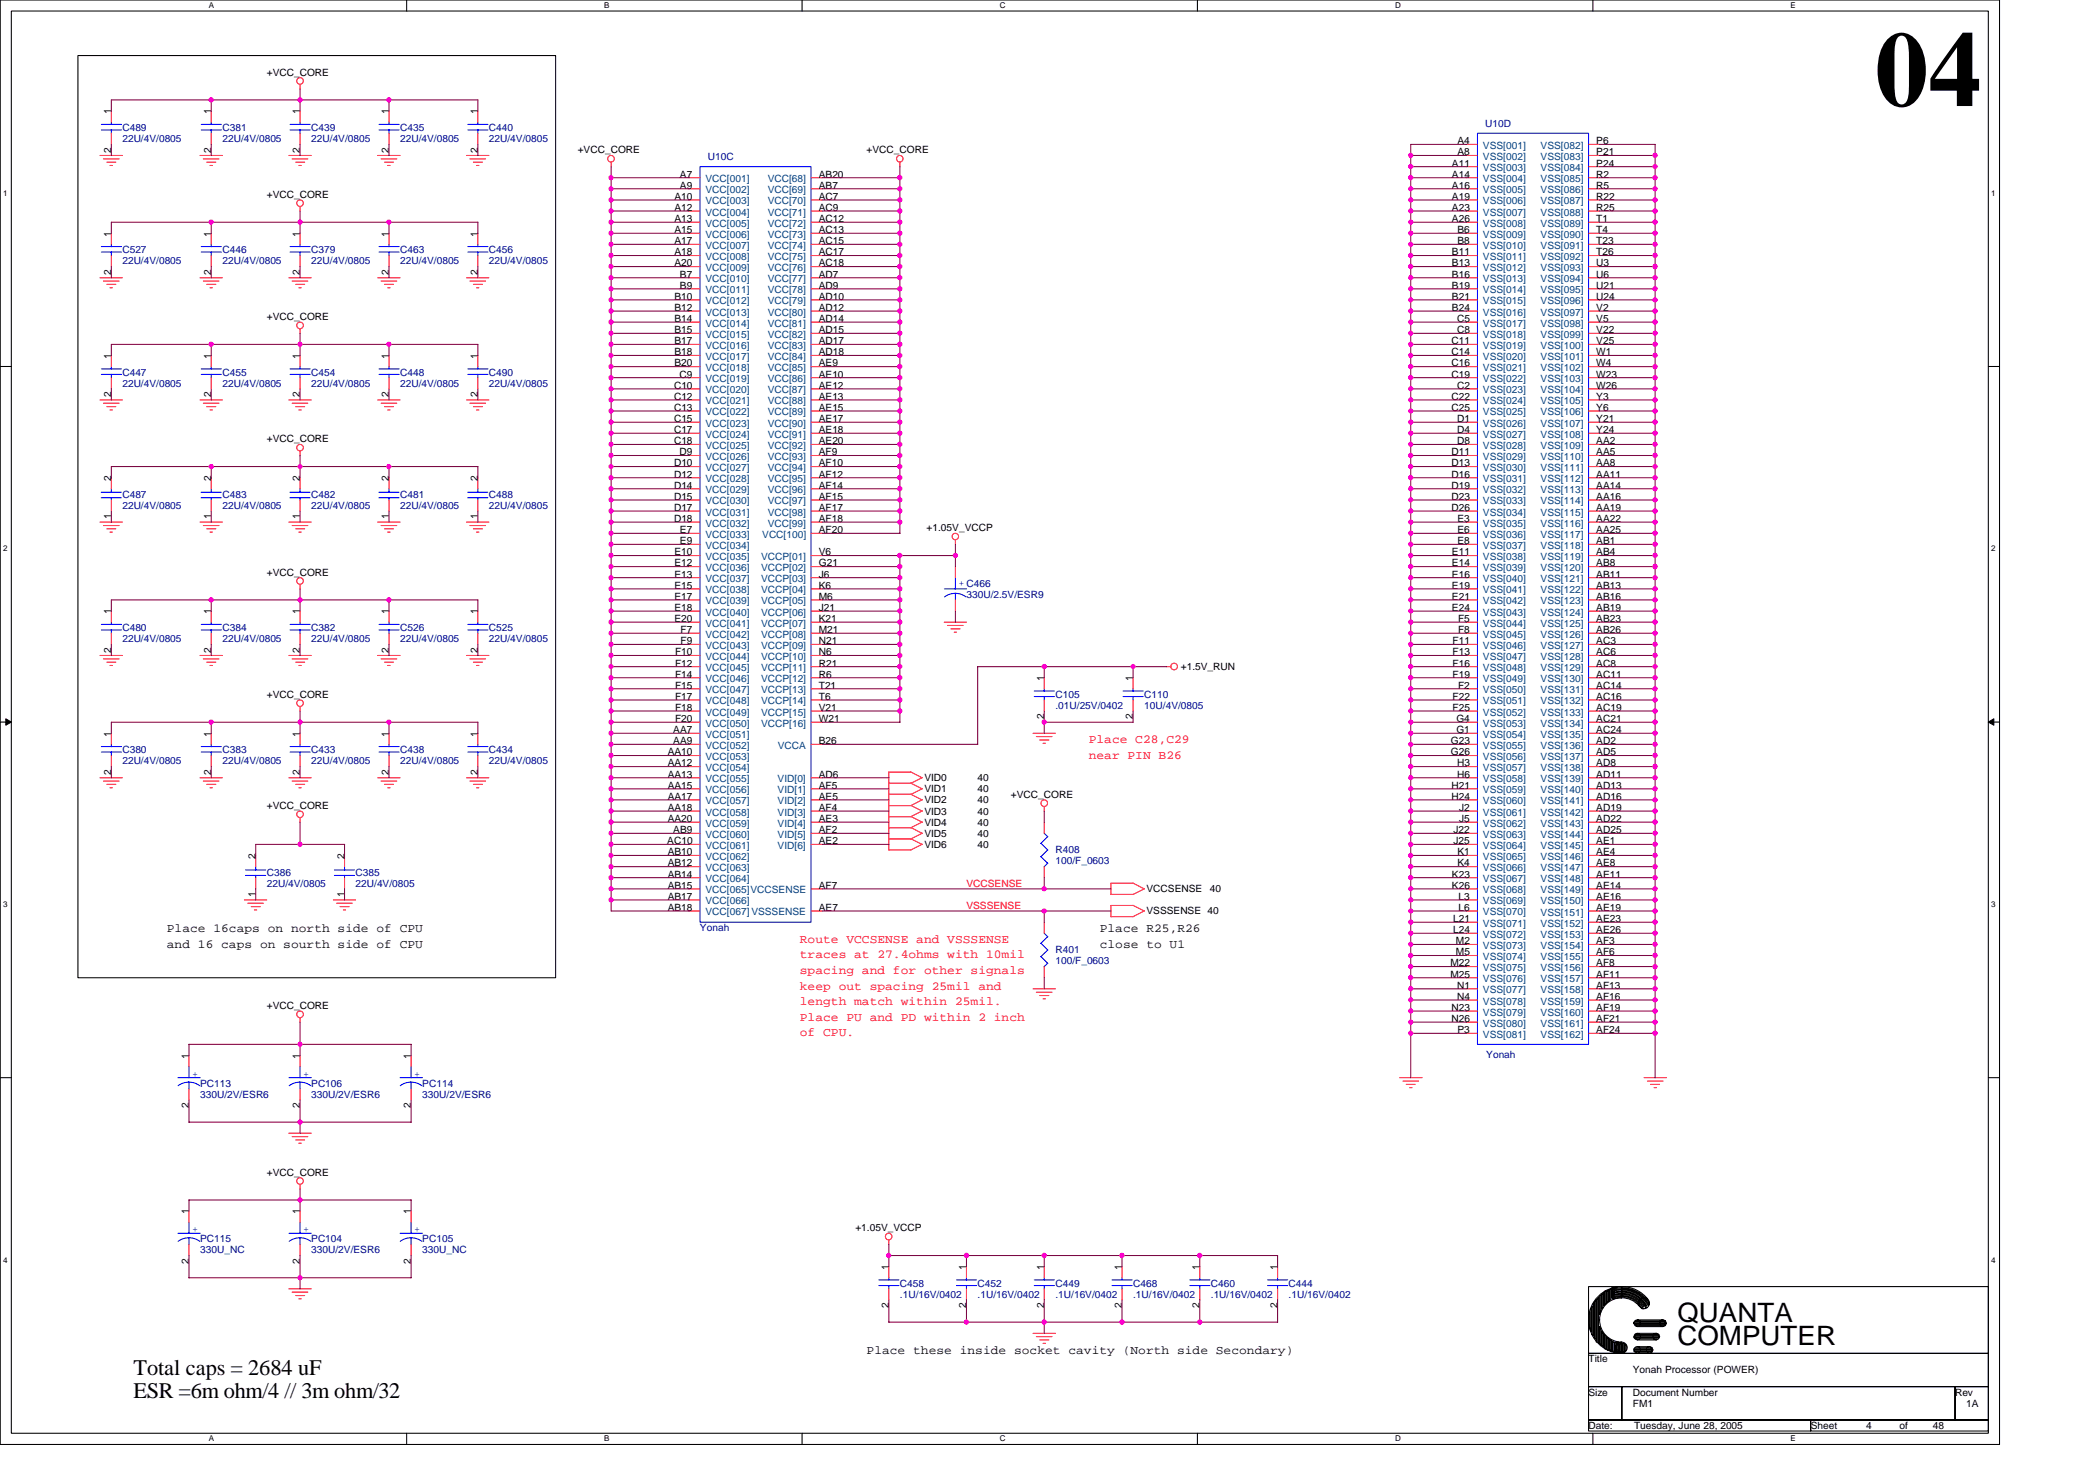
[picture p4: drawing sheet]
<svg xmlns="http://www.w3.org/2000/svg" width="297mm" height="210mm" viewBox="0 0 297 210" stroke-linecap="round" stroke-linejoin="round" font-family="sans-serif">
<defs><g id="words">
<text font-size="15.1" x="265.8" y="15">04</text>
<g font-size="3.8">
<text x="237.8" y="187.3">QUANTA</text>
<text x="237.8" y="190.7">COMPUTER</text>
</g>
<g font-size="3.2">
<text x="18.9" y="194.9">Total caps = 2684 uF</text>
<text x="18.9" y="198.1">ESR =6m ohm/4 // 3m ohm/32</text>
</g>
<g font-size="1.7" fill="#f00">
<text x="154.4" y="105.3">Place C28,C29</text>
<text x="154.4" y="107.5">near PIN B26</text>
<text x="113.4" y="133.6">Route VCCSENSE and VSSSENSE</text>
<text x="113.4" y="135.8">traces at 27.4ohms with 10mil</text>
<text x="113.4" y="138">spacing and for other signals</text>
<text x="113.4" y="140.3">keep out spacing 25mil and</text>
<text x="113.4" y="142.5">length match within 25mil.</text>
<text x="113.4" y="144.7">Place PU and PD within 2 inch</text>
<text x="113.4" y="146.9">of CPU.</text>
</g>
<g font-size="1.7">
<text x="23.7" y="132.1">Place 16caps on north side of CPU</text>
<text x="23.7" y="134.3">and 16 caps on sourth side of CPU</text>
<text x="155.9" y="132.1">Place R25,R26</text>
<text x="155.9" y="134.3">close to U1</text>
<text x="122.9" y="191.9">Place these inside socket cavity (North side Secondary)</text>
</g>
<g font-size="1.4">
<text x="37.8" y="10.7">+VCC_CORE</text>
<text x="15.8" y="16.2" transform="rotate(-90 15.8 16.2)">1</text>
<text x="29.9" y="16.2" transform="rotate(-90 29.9 16.2)">1</text>
<text x="42.5" y="16.2" transform="rotate(-90 42.5 16.2)">1</text>
<text x="55.1" y="16.2" transform="rotate(-90 55.1 16.2)">1</text>
<text x="67.7" y="16.2" transform="rotate(-90 67.7 16.2)">1</text>
<text x="15.8" y="21.6" transform="rotate(-90 15.8 21.6)">2</text>
<text x="29.9" y="21.6" transform="rotate(-90 29.9 21.6)">2</text>
<text x="42.5" y="21.6" transform="rotate(-90 42.5 21.6)">2</text>
<text x="55.1" y="21.6" transform="rotate(-90 55.1 21.6)">2</text>
<text x="67.7" y="21.6" transform="rotate(-90 67.7 21.6)">2</text>
<text x="81.9" y="21.7">+VCC_CORE</text>
<text x="122.9" y="21.7">+VCC_CORE</text>
<text x="205.9" y="23.6">A11</text>
<text x="206.6" y="20.4">A4</text>
<text x="206.6" y="22">A8</text>
<text x="226.3" y="20.4">P6</text>
<text x="226.3" y="22">P21</text>
<text x="226.3" y="23.6">P24</text>
<text x="37.8" y="28">+VCC_CORE</text>
<text x="95.6" y="28.3">A10</text>
<text x="95.6" y="29.9">A12</text>
<text x="96.4" y="25.2">A7</text>
<text x="96.4" y="26.7">A9</text>
<text x="116.1" y="25.2">AB20</text>
<text x="116.1" y="26.7">AB7</text>
<text x="116.1" y="28.3">AC7</text>
<text x="116.1" y="29.9">AC9</text>
<text x="205.9" y="25.2">A14</text>
<text x="205.9" y="26.7">A16</text>
<text x="205.9" y="28.3">A19</text>
<text x="205.9" y="29.9">A23</text>
<text x="226.3" y="25.2">R2</text>
<text x="226.3" y="26.7">R5</text>
<text x="226.3" y="28.3">R22</text>
<text x="226.3" y="29.9">R25</text>
<text x="15.8" y="33.5" transform="rotate(-90 15.8 33.5)">1</text>
<text x="29.9" y="33.5" transform="rotate(-90 29.9 33.5)">1</text>
<text x="42.5" y="33.5" transform="rotate(-90 42.5 33.5)">1</text>
<text x="55.1" y="33.5" transform="rotate(-90 55.1 33.5)">1</text>
<text x="67.7" y="33.5" transform="rotate(-90 67.7 33.5)">1</text>
<text x="95.6" y="31.5">A13</text>
<text x="95.6" y="33">A15</text>
<text x="95.6" y="34.6">A17</text>
<text x="116.1" y="31.5">AC12</text>
<text x="116.1" y="33">AC13</text>
<text x="116.1" y="34.6">AC15</text>
<text x="205.9" y="31.5">A26</text>
<text x="206.6" y="33">B6</text>
<text x="206.6" y="34.6">B8</text>
<text x="226.3" y="31.5">T1</text>
<text x="226.3" y="33">T4</text>
<text x="226.3" y="34.6">T23</text>
<text x="15.8" y="39" transform="rotate(-90 15.8 39)">2</text>
<text x="29.9" y="39" transform="rotate(-90 29.9 39)">2</text>
<text x="42.5" y="39" transform="rotate(-90 42.5 39)">2</text>
<text x="55.1" y="39" transform="rotate(-90 55.1 39)">2</text>
<text x="67.7" y="39" transform="rotate(-90 67.7 39)">2</text>
<text x="95.6" y="36.2">A18</text>
<text x="95.6" y="37.8">A20</text>
<text x="96.4" y="39.3">B7</text>
<text x="96.4" y="40.9">B9</text>
<text x="116.1" y="36.2">AC17</text>
<text x="116.1" y="37.8">AC18</text>
<text x="116.1" y="39.3">AD7</text>
<text x="116.1" y="40.9">AD9</text>
<text x="205.9" y="36.2">B11</text>
<text x="205.9" y="37.8">B13</text>
<text x="205.9" y="39.3">B16</text>
<text x="205.9" y="40.9">B19</text>
<text x="226.3" y="36.2">T26</text>
<text x="226.3" y="37.8">U3</text>
<text x="226.3" y="39.3">U6</text>
<text x="226.3" y="40.9">U21</text>
<text x="37.8" y="45.4">+VCC_CORE</text>
<text x="95.6" y="42.5">B10</text>
<text x="95.6" y="44.1">B12</text>
<text x="95.6" y="45.6">B14</text>
<text x="95.6" y="47.2">B15</text>
<text x="116.1" y="42.5">AD10</text>
<text x="116.1" y="44.1">AD12</text>
<text x="116.1" y="45.6">AD14</text>
<text x="116.1" y="47.2">AD15</text>
<text x="205.9" y="42.5">B21</text>
<text x="205.9" y="44.1">B24</text>
<text x="206.6" y="45.6">C5</text>
<text x="206.6" y="47.2">C8</text>
<text x="226.3" y="42.5">U24</text>
<text x="226.3" y="44.1">V2</text>
<text x="226.3" y="45.6">V5</text>
<text x="226.3" y="47.2">V22</text>
<text x="15.8" y="50.9" transform="rotate(-90 15.8 50.9)">1</text>
<text x="29.9" y="50.9" transform="rotate(-90 29.9 50.9)">1</text>
<text x="42.5" y="50.9" transform="rotate(-90 42.5 50.9)">1</text>
<text x="55.1" y="50.9" transform="rotate(-90 55.1 50.9)">1</text>
<text x="67.7" y="50.9" transform="rotate(-90 67.7 50.9)">1</text>
<text x="95.6" y="48.8">B17</text>
<text x="95.6" y="50.4">B18</text>
<text x="95.6" y="51.9">B20</text>
<text x="96.3" y="53.5">C9</text>
<text x="116.1" y="48.8">AD17</text>
<text x="116.1" y="50.4">AD18</text>
<text x="116.1" y="51.9">AE9</text>
<text x="116.1" y="53.5">AE10</text>
<text x="205.8" y="48.8">C11</text>
<text x="205.8" y="50.4">C14</text>
<text x="205.8" y="51.9">C16</text>
<text x="205.8" y="53.5">C19</text>
<text x="226.3" y="48.8">V25</text>
<text x="226.3" y="50.4">W1</text>
<text x="226.3" y="51.9">W4</text>
<text x="226.3" y="53.5">W23</text>
<text x="15.8" y="56.3" transform="rotate(-90 15.8 56.3)">2</text>
<text x="29.9" y="56.3" transform="rotate(-90 29.9 56.3)">2</text>
<text x="42.5" y="56.3" transform="rotate(-90 42.5 56.3)">2</text>
<text x="55.1" y="56.3" transform="rotate(-90 55.1 56.3)">2</text>
<text x="67.7" y="56.3" transform="rotate(-90 67.7 56.3)">2</text>
<text x="95.6" y="55.1">C10</text>
<text x="95.6" y="56.7">C12</text>
<text x="95.6" y="58.2">C13</text>
<text x="95.6" y="59.8">C15</text>
<text x="116.1" y="55.1">AE12</text>
<text x="116.1" y="56.7">AE13</text>
<text x="116.1" y="58.2">AE15</text>
<text x="116.1" y="59.8">AE17</text>
<text x="205.8" y="56.7">C22</text>
<text x="205.8" y="58.2">C25</text>
<text x="206.6" y="55.1">C2</text>
<text x="206.6" y="59.8">D1</text>
<text x="226.3" y="55.1">W26</text>
<text x="226.3" y="56.7">Y3</text>
<text x="226.3" y="58.2">Y6</text>
<text x="226.3" y="59.8">Y21</text>
<text x="37.8" y="62.7">+VCC_CORE</text>
<text x="95.6" y="61.4">C17</text>
<text x="95.6" y="63">C18</text>
<text x="96.3" y="64.5">D9</text>
<text x="116.1" y="61.4">AE18</text>
<text x="116.1" y="63">AE20</text>
<text x="116.1" y="64.5">AF9</text>
<text x="205.8" y="64.5">D11</text>
<text x="206.6" y="61.4">D4</text>
<text x="206.6" y="63">D8</text>
<text x="226.3" y="61.4">Y24</text>
<text x="226.3" y="63">AA2</text>
<text x="226.3" y="64.5">AA5</text>
<text x="15.8" y="68.2" transform="rotate(-90 15.8 68.2)">2</text>
<text x="29.9" y="68.2" transform="rotate(-90 29.9 68.2)">2</text>
<text x="42.5" y="68.2" transform="rotate(-90 42.5 68.2)">2</text>
<text x="55.1" y="68.2" transform="rotate(-90 55.1 68.2)">2</text>
<text x="67.7" y="68.2" transform="rotate(-90 67.7 68.2)">2</text>
<text x="95.6" y="66.1">D10</text>
<text x="95.6" y="67.7">D12</text>
<text x="95.6" y="69.3">D14</text>
<text x="95.6" y="70.8">D15</text>
<text x="116.1" y="66.1">AF10</text>
<text x="116.1" y="67.7">AF12</text>
<text x="116.1" y="69.3">AF14</text>
<text x="116.1" y="70.8">AF15</text>
<text x="205.8" y="66.1">D13</text>
<text x="205.8" y="67.7">D16</text>
<text x="205.8" y="69.3">D19</text>
<text x="205.8" y="70.8">D23</text>
<text x="226.3" y="66.1">AA8</text>
<text x="226.3" y="67.7">AA11</text>
<text x="226.3" y="69.3">AA14</text>
<text x="226.3" y="70.8">AA16</text>
<text x="15.8" y="73.6" transform="rotate(-90 15.8 73.6)">1</text>
<text x="29.9" y="73.6" transform="rotate(-90 29.9 73.6)">1</text>
<text x="42.5" y="73.6" transform="rotate(-90 42.5 73.6)">1</text>
<text x="55.1" y="73.6" transform="rotate(-90 55.1 73.6)">1</text>
<text x="67.7" y="73.6" transform="rotate(-90 67.7 73.6)">1</text>
<text x="95.6" y="72.4">D17</text>
<text x="95.6" y="74">D18</text>
<text x="96.4" y="75.6">E7</text>
<text x="96.4" y="77.1">E9</text>
<text x="116.1" y="72.4">AF17</text>
<text x="116.1" y="74">AF18</text>
<text x="116.1" y="75.6">AF20</text>
<text x="131.4" y="75.3">+1.05V_VCCP</text>
<text x="205.8" y="72.4">D26</text>
<text x="206.6" y="74">E3</text>
<text x="206.6" y="75.6">E6</text>
<text x="206.6" y="77.1">E8</text>
<text x="226.3" y="72.4">AA19</text>
<text x="226.3" y="74">AA22</text>
<text x="226.3" y="75.6">AA25</text>
<text x="226.3" y="77.1">AB1</text>
<text x="37.8" y="81.6">+VCC_CORE</text>
<text x="95.6" y="78.7">E10</text>
<text x="95.6" y="80.3">E12</text>
<text x="95.6" y="81.9">E13</text>
<text x="95.6" y="83.4">E15</text>
<text x="116.1" y="78.7">V6</text>
<text x="116.1" y="80.3">G21</text>
<text x="116.1" y="81.9">J6</text>
<text x="116.1" y="83.4">K6</text>
<text x="205.9" y="78.7">E11</text>
<text x="205.9" y="80.3">E14</text>
<text x="205.9" y="81.9">E16</text>
<text x="205.9" y="83.4">E19</text>
<text x="226.3" y="78.7">AB4</text>
<text x="226.3" y="80.3">AB8</text>
<text x="226.3" y="81.9">AB11</text>
<text x="226.3" y="83.4">AB13</text>
<text x="15.8" y="87.1" transform="rotate(-90 15.8 87.1)">1</text>
<text x="29.9" y="87.1" transform="rotate(-90 29.9 87.1)">1</text>
<text x="42.5" y="87.1" transform="rotate(-90 42.5 87.1)">1</text>
<text x="55.1" y="87.1" transform="rotate(-90 55.1 87.1)">1</text>
<text x="67.7" y="87.1" transform="rotate(-90 67.7 87.1)">1</text>
<text x="95.6" y="85">E17</text>
<text x="95.6" y="86.6">E18</text>
<text x="95.6" y="88.2">E20</text>
<text x="96.5" y="89.7">F7</text>
<text x="116.1" y="85">M6</text>
<text x="116.1" y="86.6">J21</text>
<text x="116.1" y="88.2">K21</text>
<text x="116.1" y="89.7">M21</text>
<text x="205.9" y="85">E21</text>
<text x="205.9" y="86.6">E24</text>
<text x="206.7" y="88.2">F5</text>
<text x="206.7" y="89.7">F8</text>
<text x="226.3" y="85">AB16</text>
<text x="226.3" y="86.6">AB19</text>
<text x="226.3" y="88.2">AB23</text>
<text x="226.3" y="89.7">AB26</text>
<text x="15.8" y="92.5" transform="rotate(-90 15.8 92.5)">2</text>
<text x="29.9" y="92.5" transform="rotate(-90 29.9 92.5)">2</text>
<text x="42.5" y="92.5" transform="rotate(-90 42.5 92.5)">2</text>
<text x="55.1" y="92.5" transform="rotate(-90 55.1 92.5)">2</text>
<text x="67.7" y="92.5" transform="rotate(-90 67.7 92.5)">2</text>
<text x="95.7" y="92.9">F10</text>
<text x="95.7" y="94.5">F12</text>
<text x="96.5" y="91.3">F9</text>
<text x="116.1" y="91.3">N21</text>
<text x="116.1" y="92.9">N6</text>
<text x="116.1" y="94.5">R21</text>
<text x="167.4" y="95">+1.5V_RUN</text>
<text x="205.9" y="91.3">F11</text>
<text x="205.9" y="92.9">F13</text>
<text x="205.9" y="94.5">F16</text>
<text x="226.3" y="91.3">AC3</text>
<text x="226.3" y="92.9">AC6</text>
<text x="226.3" y="94.5">AC8</text>
<text x="37.8" y="98.9">+VCC_CORE</text>
<text x="95.7" y="96">F14</text>
<text x="95.7" y="97.6">F15</text>
<text x="95.7" y="99.2">F17</text>
<text x="95.7" y="100.8">F18</text>
<text x="116.1" y="96">R6</text>
<text x="116.1" y="97.6">T21</text>
<text x="116.1" y="99.2">T6</text>
<text x="116.1" y="100.8">V21</text>
<text x="148" y="102" transform="rotate(-90 148 102)">2</text>
<text x="148" y="96.5" transform="rotate(-90 148 96.5)">1</text>
<text x="160.6" y="102" transform="rotate(-90 160.6 102)">2</text>
<text x="160.6" y="96.5" transform="rotate(-90 160.6 96.5)">1</text>
<text x="205.9" y="96">F19</text>
<text x="205.9" y="99.2">F22</text>
<text x="205.9" y="100.8">F25</text>
<text x="206.7" y="97.6">F2</text>
<text x="226.3" y="96">AC11</text>
<text x="226.3" y="97.6">AC14</text>
<text x="226.3" y="99.2">AC16</text>
<text x="226.3" y="100.8">AC19</text>
<text x="15.8" y="104.4" transform="rotate(-90 15.8 104.4)">1</text>
<text x="29.9" y="104.4" transform="rotate(-90 29.9 104.4)">1</text>
<text x="42.5" y="104.4" transform="rotate(-90 42.5 104.4)">1</text>
<text x="55.1" y="104.4" transform="rotate(-90 55.1 104.4)">1</text>
<text x="67.7" y="104.4" transform="rotate(-90 67.7 104.4)">1</text>
<text x="94.7" y="107.1">AA10</text>
<text x="95.5" y="103.9">AA7</text>
<text x="95.5" y="105.5">AA9</text>
<text x="95.7" y="102.3">F20</text>
<text x="116.1" y="102.3">W21</text>
<text x="116.1" y="105.5">B26</text>
<text x="205.7" y="105.5">G23</text>
<text x="205.7" y="107.1">G26</text>
<text x="206.5" y="102.3">G4</text>
<text x="206.5" y="103.9">G1</text>
<text x="226.3" y="102.3">AC21</text>
<text x="226.3" y="103.9">AC24</text>
<text x="226.3" y="105.5">AD2</text>
<text x="226.3" y="107.1">AD5</text>
<text x="15.8" y="109.8" transform="rotate(-90 15.8 109.8)">2</text>
<text x="29.9" y="109.8" transform="rotate(-90 29.9 109.8)">2</text>
<text x="42.5" y="109.8" transform="rotate(-90 42.5 109.8)">2</text>
<text x="55.1" y="109.8" transform="rotate(-90 55.1 109.8)">2</text>
<text x="67.7" y="109.8" transform="rotate(-90 67.7 109.8)">2</text>
<text x="94.7" y="108.6">AA12</text>
<text x="94.7" y="110.2">AA13</text>
<text x="94.7" y="111.8">AA15</text>
<text x="94.7" y="113.3">AA17</text>
<text x="116.1" y="110.2">AD6</text>
<text x="116.1" y="111.8">AF5</text>
<text x="116.1" y="113.3">AE5</text>
<text x="131.1" y="112.3">VID1</text>
<text x="131.1" y="113.9">VID2</text>
<text x="131.1" y="110.7">VID0</text>
<text x="138.6" y="112.3">40</text>
<text x="138.6" y="113.9">40</text>
<text x="138.6" y="110.7">40</text>
<text x="143.3" y="113.1">+VCC_CORE</text>
<text x="205.8" y="111.8">H21</text>
<text x="205.8" y="113.3">H24</text>
<text x="206.6" y="108.6">H3</text>
<text x="206.6" y="110.2">H6</text>
<text x="226.3" y="108.6">AD8</text>
<text x="226.3" y="110.2">AD11</text>
<text x="226.3" y="111.8">AD13</text>
<text x="226.3" y="113.3">AD16</text>
<text x="37.8" y="114.6">+VCC_CORE</text>
<text x="94.6" y="119.7">AC10</text>
<text x="94.7" y="114.9">AA18</text>
<text x="94.7" y="116.5">AA20</text>
<text x="95.5" y="118.1">AB9</text>
<text x="116.1" y="114.9">AF4</text>
<text x="116.1" y="116.5">AE3</text>
<text x="116.1" y="118.1">AF2</text>
<text x="116.1" y="119.7">AE2</text>
<text x="131.1" y="115.4">VID3</text>
<text x="131.1" y="118.6">VID5</text>
<text x="131.1" y="117">VID4</text>
<text x="138.6" y="115.4">40</text>
<text x="138.6" y="118.6">40</text>
<text x="138.6" y="117">40</text>
<text x="206.1" y="118.1">J22</text>
<text x="206.1" y="119.7">J25</text>
<text x="206.9" y="114.9">J2</text>
<text x="206.9" y="116.5">J5</text>
<text x="226.3" y="114.9">AD19</text>
<text x="226.3" y="116.5">AD22</text>
<text x="226.3" y="118.1">AD25</text>
<text x="226.3" y="119.7">AE1</text>
<text x="36.2" y="121.7" transform="rotate(-90 36.2 121.7)">2</text>
<text x="48.8" y="121.7" transform="rotate(-90 48.8 121.7)">2</text>
<text x="94.7" y="121.2">AB10</text>
<text x="94.7" y="122.8">AB12</text>
<text x="94.7" y="124.4">AB14</text>
<text x="94.7" y="126">AB15</text>
<text x="116.1" y="126">AF7</text>
<text x="131.1" y="120.2">VID6</text>
<text x="138.6" y="120.2">40</text>
<text x="205.9" y="124.4">K23</text>
<text x="205.9" y="126">K26</text>
<text x="206.6" y="121.2">K1</text>
<text x="206.6" y="122.8">K4</text>
<text x="226.3" y="121.2">AE4</text>
<text x="226.3" y="122.8">AE8</text>
<text x="226.3" y="124.4">AE11</text>
<text x="226.3" y="126">AE14</text>
<text x="36.2" y="127.1" transform="rotate(-90 36.2 127.1)">1</text>
<text x="48.8" y="127.1" transform="rotate(-90 48.8 127.1)">1</text>
<text x="94.7" y="127.5">AB17</text>
<text x="94.7" y="129.1">AB18</text>
<text x="116.1" y="129.1">AE7</text>
<text x="162.6" y="126.4">VCCSENSE</text>
<text x="162.6" y="129.6">VSSSENSE 40</text>
<text x="171.5" y="126.4">40</text>
<text x="206" y="130.7">L21</text>
<text x="206.8" y="127.5">L3</text>
<text x="206.8" y="129.1">L6</text>
<text x="226.3" y="127.5">AE16</text>
<text x="226.3" y="129.1">AE19</text>
<text x="226.3" y="130.7">AE23</text>
<text x="205.7" y="137">M22</text>
<text x="206" y="132.2">L24</text>
<text x="206.4" y="133.8">M2</text>
<text x="206.4" y="135.4">M5</text>
<text x="226.3" y="132.2">AE26</text>
<text x="226.3" y="133.8">AF3</text>
<text x="226.3" y="135.4">AF6</text>
<text x="226.3" y="137">AF8</text>
<text x="37.8" y="143">+VCC_CORE</text>
<text x="205.7" y="138.6">M25</text>
<text x="205.8" y="143.3">N23</text>
<text x="206.6" y="140.1">N1</text>
<text x="206.6" y="141.7">N4</text>
<text x="226.3" y="138.6">AF11</text>
<text x="226.3" y="140.1">AF13</text>
<text x="226.3" y="141.7">AF16</text>
<text x="226.3" y="143.3">AF19</text>
<text x="205.8" y="144.8">N26</text>
<text x="206.6" y="146.4">P3</text>
<text x="226.3" y="144.8">AF21</text>
<text x="226.3" y="146.4">AF24</text>
<text x="26.8" y="150.1" transform="rotate(-90 26.8 150.1)">1</text>
<text x="42.5" y="150.1" transform="rotate(-90 42.5 150.1)">1</text>
<text x="58.3" y="150.1" transform="rotate(-90 58.3 150.1)">1</text>
<text x="26.8" y="157.1" transform="rotate(-90 26.8 157.1)">2</text>
<text x="42.5" y="157.1" transform="rotate(-90 42.5 157.1)">2</text>
<text x="58.3" y="157.1" transform="rotate(-90 58.3 157.1)">2</text>
<text x="37.8" y="166.6">+VCC_CORE</text>
<text x="26.8" y="172.1" transform="rotate(-90 26.8 172.1)">1</text>
<text x="42.5" y="172.1" transform="rotate(-90 42.5 172.1)">1</text>
<text x="58.3" y="172.1" transform="rotate(-90 58.3 172.1)">1</text>
<text x="26.8" y="179.1" transform="rotate(-90 26.8 179.1)">2</text>
<text x="42.5" y="179.1" transform="rotate(-90 42.5 179.1)">2</text>
<text x="58.3" y="179.1" transform="rotate(-90 58.3 179.1)">2</text>
<text x="121.3" y="174.5">+1.05V_VCCP</text>
<text x="126" y="185.4" transform="rotate(-90 126 185.4)">2</text>
<text x="126" y="180" transform="rotate(-90 126 180)">1</text>
<text x="137" y="185.4" transform="rotate(-90 137 185.4)">2</text>
<text x="137" y="180" transform="rotate(-90 137 180)">1</text>
<text x="148" y="185.4" transform="rotate(-90 148 185.4)">2</text>
<text x="148" y="180" transform="rotate(-90 148 180)">1</text>
<text x="159.1" y="185.4" transform="rotate(-90 159.1 185.4)">2</text>
<text x="159.1" y="180" transform="rotate(-90 159.1 180)">1</text>
<text x="170.1" y="185.4" transform="rotate(-90 170.1 185.4)">2</text>
<text x="170.1" y="180" transform="rotate(-90 170.1 180)">1</text>
<text x="181.1" y="185.4" transform="rotate(-90 181.1 185.4)">2</text>
<text x="181.1" y="180" transform="rotate(-90 181.1 180)">1</text>
<text x="225.2" y="193.1">Title</text>
<text x="225.2" y="197.8">Size</text>
<text x="231.5" y="197.8">Document Number</text>
<text x="231.5" y="194.6">Yonah Processor (POWER)</text>
<text x="277.2" y="197.8">Rev</text>
<text x="225.2" y="202.5">Date:</text>
<text x="231.5" y="199.4">FM1</text>
<text x="231.7" y="202.5">Tuesday, June 28, 2005</text>
<text x="256.7" y="202.5">Sheet</text>
<text x="264.6" y="202.5">4</text>
<text x="269.3" y="202.5">of</text>
<text x="274" y="202.5">48</text>
<text x="278.8" y="199.4">1A</text>
</g>
<g font-size="1.4" fill="#000080">
<text x="210.6" y="17.9">U10D</text>
<text x="17.4" y="18.6">C489</text>
<text x="17.4" y="20.2">22U/4V/0805</text>
<text x="31.5" y="18.6">C381</text>
<text x="31.5" y="20.2">22U/4V/0805</text>
<text x="44.1" y="18.6">C439</text>
<text x="44.1" y="20.2">22U/4V/0805</text>
<text x="56.7" y="18.6">C435</text>
<text x="56.7" y="20.2">22U/4V/0805</text>
<text x="69.3" y="18.6">C440</text>
<text x="69.3" y="20.2">22U/4V/0805</text>
<text x="100.3" y="22.7">U10C</text>
<text x="17.4" y="35.9">C527</text>
<text x="31.5" y="35.9">C446</text>
<text x="44.1" y="35.9">C379</text>
<text x="56.7" y="35.9">C463</text>
<text x="69.3" y="35.9">C456</text>
<text x="17.4" y="37.5">22U/4V/0805</text>
<text x="31.5" y="37.5">22U/4V/0805</text>
<text x="44.1" y="37.5">22U/4V/0805</text>
<text x="56.7" y="37.5">22U/4V/0805</text>
<text x="69.3" y="37.5">22U/4V/0805</text>
<text x="17.4" y="53.2">C447</text>
<text x="31.5" y="53.2">C455</text>
<text x="44.1" y="53.2">C454</text>
<text x="56.7" y="53.2">C448</text>
<text x="69.3" y="53.2">C490</text>
<text x="17.4" y="54.8">22U/4V/0805</text>
<text x="31.5" y="54.8">22U/4V/0805</text>
<text x="44.1" y="54.8">22U/4V/0805</text>
<text x="56.7" y="54.8">22U/4V/0805</text>
<text x="69.3" y="54.8">22U/4V/0805</text>
<text x="17.4" y="70.5">C487</text>
<text x="31.5" y="70.5">C483</text>
<text x="44.1" y="70.5">C482</text>
<text x="56.7" y="70.5">C481</text>
<text x="69.3" y="70.5">C488</text>
<text x="17.4" y="72.1">22U/4V/0805</text>
<text x="31.5" y="72.1">22U/4V/0805</text>
<text x="44.1" y="72.1">22U/4V/0805</text>
<text x="56.7" y="72.1">22U/4V/0805</text>
<text x="69.3" y="72.1">22U/4V/0805</text>
<text x="17.4" y="89.5">C480</text>
<text x="31.5" y="89.5">C384</text>
<text x="44.1" y="89.5">C382</text>
<text x="56.7" y="89.5">C526</text>
<text x="69.3" y="89.5">C525</text>
<text x="137" y="84.7">330U/2.5V/ESR9</text>
<text x="17.4" y="91">22U/4V/0805</text>
<text x="31.5" y="91">22U/4V/0805</text>
<text x="44.1" y="91">22U/4V/0805</text>
<text x="56.7" y="91">22U/4V/0805</text>
<text x="69.3" y="91">22U/4V/0805</text>
<text x="149.6" y="98.9">C105</text>
<text x="149.6" y="100.5">.01U/25V/0402</text>
<text x="162.2" y="98.9">C110</text>
<text x="162.2" y="100.5">10U/4V/0805</text>
<text x="17.4" y="106.8">C380</text>
<text x="31.5" y="106.8">C383</text>
<text x="44.1" y="106.8">C433</text>
<text x="56.7" y="106.8">C438</text>
<text x="69.3" y="106.8">C434</text>
<text x="17.4" y="108.4">22U/4V/0805</text>
<text x="31.5" y="108.4">22U/4V/0805</text>
<text x="44.1" y="108.4">22U/4V/0805</text>
<text x="56.7" y="108.4">22U/4V/0805</text>
<text x="69.3" y="108.4">22U/4V/0805</text>
<text x="37.8" y="124.1">C386</text>
<text x="37.8" y="125.7">22U/4V/0805</text>
<text x="50.4" y="124.1">C385</text>
<text x="50.4" y="125.7">22U/4V/0805</text>
<text x="149.6" y="120.9">R408</text>
<text x="149.6" y="122.5">100/F_0603</text>
<text x="99.2" y="132">Yonah</text>
<text x="149.6" y="135.1">R401</text>
<text x="149.6" y="136.7">100/F_0603</text>
<text x="210.7" y="149.9">Yonah</text>
<text x="28.4" y="154">PC113</text>
<text x="28.4" y="155.6">330U/2V/ESR6</text>
<text x="44.1" y="154">PC106</text>
<text x="44.1" y="155.6">330U/2V/ESR6</text>
<text x="59.9" y="154">PC114</text>
<text x="59.9" y="155.6">330U/2V/ESR6</text>
<text x="28.4" y="176.1">PC115</text>
<text x="28.4" y="177.6">330U_NC</text>
<text x="44.1" y="176.1">PC104</text>
<text x="44.1" y="177.6">330U/2V/ESR6</text>
<text x="59.9" y="176.1">PC105</text>
<text x="59.9" y="177.6">330U_NC</text>
<text x="127.6" y="182.4">C458</text>
<text x="127.6" y="183.9">.1U/16V/0402</text>
<text x="138.6" y="182.4">C452</text>
<text x="138.6" y="183.9">.1U/16V/0402</text>
<text x="149.6" y="182.4">C449</text>
<text x="149.6" y="183.9">.1U/16V/0402</text>
<text x="160.7" y="182.4">C468</text>
<text x="160.7" y="183.9">.1U/16V/0402</text>
<text x="171.7" y="182.4">C460</text>
<text x="171.7" y="183.9">.1U/16V/0402</text>
<text x="182.7" y="182.4">C444</text>
<text x="182.7" y="183.9">.1U/16V/0402</text>
</g>
<g font-size="1.4" fill="#004080">
<text x="210.3" y="21.1">VSS[001]</text>
<text x="210.3" y="22.7">VSS[002]</text>
<text x="218.4" y="21.1">VSS[082]</text>
<text x="218.4" y="22.7">VSS[083]</text>
<text x="100" y="25.8">VCC[001]</text>
<text x="100" y="27.4">VCC[002]</text>
<text x="100" y="29">VCC[003]</text>
<text x="108.9" y="25.8">VCC[68]</text>
<text x="108.9" y="27.4">VCC[69]</text>
<text x="108.9" y="29">VCC[70]</text>
<text x="210.3" y="24.3">VSS[003]</text>
<text x="210.3" y="25.8">VSS[004]</text>
<text x="210.3" y="27.4">VSS[005]</text>
<text x="210.3" y="29">VSS[006]</text>
<text x="218.4" y="24.3">VSS[084]</text>
<text x="218.4" y="25.8">VSS[085]</text>
<text x="218.4" y="27.4">VSS[086]</text>
<text x="218.4" y="29">VSS[087]</text>
<text x="100" y="30.5">VCC[004]</text>
<text x="100" y="32.1">VCC[005]</text>
<text x="100" y="33.7">VCC[006]</text>
<text x="100" y="35.3">VCC[007]</text>
<text x="108.9" y="30.5">VCC[71]</text>
<text x="108.9" y="32.1">VCC[72]</text>
<text x="108.9" y="33.7">VCC[73]</text>
<text x="108.9" y="35.3">VCC[74]</text>
<text x="210.3" y="30.5">VSS[007]</text>
<text x="210.3" y="32.1">VSS[008]</text>
<text x="210.3" y="33.7">VSS[009]</text>
<text x="210.3" y="35.3">VSS[010]</text>
<text x="218.4" y="30.5">VSS[088]</text>
<text x="218.4" y="32.1">VSS[089]</text>
<text x="218.4" y="33.7">VSS[090]</text>
<text x="218.4" y="35.3">VSS[091]</text>
<text x="100" y="36.9">VCC[008]</text>
<text x="100" y="38.4">VCC[009]</text>
<text x="100" y="40">VCC[010]</text>
<text x="100" y="41.6">VCC[011]</text>
<text x="108.9" y="36.9">VCC[75]</text>
<text x="108.9" y="38.4">VCC[76]</text>
<text x="108.9" y="40">VCC[77]</text>
<text x="108.9" y="41.6">VCC[78]</text>
<text x="210.3" y="36.9">VSS[011]</text>
<text x="210.3" y="38.4">VSS[012]</text>
<text x="210.3" y="40">VSS[013]</text>
<text x="210.3" y="41.6">VSS[014]</text>
<text x="218.4" y="36.9">VSS[092]</text>
<text x="218.4" y="38.4">VSS[093]</text>
<text x="218.4" y="40">VSS[094]</text>
<text x="218.4" y="41.6">VSS[095]</text>
<text x="100" y="43.1">VCC[012]</text>
<text x="100" y="44.7">VCC[013]</text>
<text x="100" y="46.3">VCC[014]</text>
<text x="100" y="47.9">VCC[015]</text>
<text x="108.9" y="43.1">VCC[79]</text>
<text x="108.9" y="44.7">VCC[80]</text>
<text x="108.9" y="46.3">VCC[81]</text>
<text x="108.9" y="47.9">VCC[82]</text>
<text x="210.3" y="43.1">VSS[015]</text>
<text x="210.3" y="44.7">VSS[016]</text>
<text x="210.3" y="46.3">VSS[017]</text>
<text x="210.3" y="47.9">VSS[018]</text>
<text x="218.4" y="43.1">VSS[096]</text>
<text x="218.4" y="44.7">VSS[097]</text>
<text x="218.4" y="46.3">VSS[098]</text>
<text x="218.4" y="47.9">VSS[099]</text>
<text x="100" y="49.4">VCC[016]</text>
<text x="100" y="51">VCC[017]</text>
<text x="100" y="52.6">VCC[018]</text>
<text x="108.9" y="49.4">VCC[83]</text>
<text x="108.9" y="51">VCC[84]</text>
<text x="108.9" y="52.6">VCC[85]</text>
<text x="210.3" y="49.4">VSS[019]</text>
<text x="210.3" y="51">VSS[020]</text>
<text x="210.3" y="52.6">VSS[021]</text>
<text x="218.4" y="49.4">VSS[100]</text>
<text x="218.4" y="51">VSS[101]</text>
<text x="218.4" y="52.6">VSS[102]</text>
<text x="100" y="54.2">VCC[019]</text>
<text x="100" y="55.8">VCC[020]</text>
<text x="100" y="57.3">VCC[021]</text>
<text x="100" y="58.9">VCC[022]</text>
<text x="108.9" y="54.2">VCC[86]</text>
<text x="108.9" y="55.8">VCC[87]</text>
<text x="108.9" y="57.3">VCC[88]</text>
<text x="108.9" y="58.9">VCC[89]</text>
<text x="210.3" y="54.2">VSS[022]</text>
<text x="210.3" y="55.8">VSS[023]</text>
<text x="210.3" y="57.3">VSS[024]</text>
<text x="210.3" y="58.9">VSS[025]</text>
<text x="218.4" y="54.2">VSS[103]</text>
<text x="218.4" y="55.8">VSS[104]</text>
<text x="218.4" y="57.3">VSS[105]</text>
<text x="218.4" y="58.9">VSS[106]</text>
<text x="100" y="60.5">VCC[023]</text>
<text x="100" y="62">VCC[024]</text>
<text x="100" y="63.6">VCC[025]</text>
<text x="100" y="65.2">VCC[026]</text>
<text x="108.9" y="60.5">VCC[90]</text>
<text x="108.9" y="62">VCC[91]</text>
<text x="108.9" y="63.6">VCC[92]</text>
<text x="108.9" y="65.2">VCC[93]</text>
<text x="210.3" y="60.5">VSS[026]</text>
<text x="210.3" y="62">VSS[027]</text>
<text x="210.3" y="63.6">VSS[028]</text>
<text x="210.3" y="65.2">VSS[029]</text>
<text x="218.4" y="60.5">VSS[107]</text>
<text x="218.4" y="62">VSS[108]</text>
<text x="218.4" y="63.6">VSS[109]</text>
<text x="218.4" y="65.2">VSS[110]</text>
<text x="100" y="66.8">VCC[027]</text>
<text x="100" y="68.3">VCC[028]</text>
<text x="100" y="69.9">VCC[029]</text>
<text x="100" y="71.5">VCC[030]</text>
<text x="108.9" y="66.8">VCC[94]</text>
<text x="108.9" y="68.3">VCC[95]</text>
<text x="108.9" y="69.9">VCC[96]</text>
<text x="108.9" y="71.5">VCC[97]</text>
<text x="210.3" y="66.8">VSS[030]</text>
<text x="210.3" y="68.3">VSS[031]</text>
<text x="210.3" y="69.9">VSS[032]</text>
<text x="210.3" y="71.5">VSS[033]</text>
<text x="218.4" y="66.8">VSS[111]</text>
<text x="218.4" y="68.3">VSS[112]</text>
<text x="218.4" y="69.9">VSS[113]</text>
<text x="218.4" y="71.5">VSS[114]</text>
<text x="100" y="73.1">VCC[031]</text>
<text x="100" y="74.6">VCC[032]</text>
<text x="100" y="76.2">VCC[033]</text>
<text x="100" y="77.8">VCC[034]</text>
<text x="108.1" y="76.2">VCC[100]</text>
<text x="108.9" y="73.1">VCC[98]</text>
<text x="108.9" y="74.6">VCC[99]</text>
<text x="210.3" y="73.1">VSS[034]</text>
<text x="210.3" y="74.6">VSS[035]</text>
<text x="210.3" y="76.2">VSS[036]</text>
<text x="210.3" y="77.8">VSS[037]</text>
<text x="218.4" y="73.1">VSS[115]</text>
<text x="218.4" y="74.6">VSS[116]</text>
<text x="218.4" y="76.2">VSS[117]</text>
<text x="218.4" y="77.8">VSS[118]</text>
<text x="100" y="79.4">VCC[035]</text>
<text x="100" y="80.9">VCC[036]</text>
<text x="100" y="82.5">VCC[037]</text>
<text x="107.9" y="79.4">VCCP[01]</text>
<text x="107.9" y="80.9">VCCP[02]</text>
<text x="107.9" y="82.5">VCCP[03]</text>
<text x="210.3" y="79.4">VSS[038]</text>
<text x="210.3" y="80.9">VSS[039]</text>
<text x="210.3" y="82.5">VSS[040]</text>
<text x="218.4" y="79.4">VSS[119]</text>
<text x="218.4" y="80.9">VSS[120]</text>
<text x="218.4" y="82.5">VSS[121]</text>
<text x="100" y="84.1">VCC[038]</text>
<text x="100" y="85.7">VCC[039]</text>
<text x="100" y="87.2">VCC[040]</text>
<text x="100" y="88.8">VCC[041]</text>
<text x="107.9" y="84.1">VCCP[04]</text>
<text x="107.9" y="85.7">VCCP[05]</text>
<text x="107.9" y="87.3">VCCP[06]</text>
<text x="107.9" y="88.8">VCCP[07]</text>
<text x="210.3" y="84.1">VSS[041]</text>
<text x="210.3" y="85.7">VSS[042]</text>
<text x="210.3" y="87.2">VSS[043]</text>
<text x="210.3" y="88.8">VSS[044]</text>
<text x="218.4" y="84.1">VSS[122]</text>
<text x="218.4" y="85.7">VSS[123]</text>
<text x="218.4" y="87.3">VSS[124]</text>
<text x="218.4" y="88.8">VSS[125]</text>
<text x="100" y="90.4">VCC[042]</text>
<text x="100" y="92">VCC[043]</text>
<text x="100" y="93.5">VCC[044]</text>
<text x="100" y="95.1">VCC[045]</text>
<text x="107.9" y="90.4">VCCP[08]</text>
<text x="107.9" y="92">VCCP[09]</text>
<text x="107.9" y="93.5">VCCP[10]</text>
<text x="107.9" y="95.1">VCCP[11]</text>
<text x="210.3" y="90.4">VSS[045]</text>
<text x="210.3" y="92">VSS[046]</text>
<text x="210.3" y="93.5">VSS[047]</text>
<text x="210.3" y="95.1">VSS[048]</text>
<text x="218.4" y="90.4">VSS[126]</text>
<text x="218.4" y="92">VSS[127]</text>
<text x="218.4" y="93.5">VSS[128]</text>
<text x="218.4" y="95.1">VSS[129]</text>
<text x="100" y="96.7">VCC[046]</text>
<text x="100" y="98.3">VCC[047]</text>
<text x="100" y="99.8">VCC[048]</text>
<text x="100" y="101.4">VCC[049]</text>
<text x="107.9" y="96.7">VCCP[12]</text>
<text x="107.9" y="98.3">VCCP[13]</text>
<text x="107.9" y="99.8">VCCP[14]</text>
<text x="107.9" y="101.4">VCCP[15]</text>
<text x="210.3" y="96.7">VSS[049]</text>
<text x="210.3" y="98.3">VSS[050]</text>
<text x="210.3" y="99.8">VSS[051]</text>
<text x="210.3" y="101.4">VSS[052]</text>
<text x="218.4" y="96.7">VSS[130]</text>
<text x="218.4" y="98.3">VSS[131]</text>
<text x="218.4" y="99.8">VSS[132]</text>
<text x="218.4" y="101.4">VSS[133]</text>
<text x="100" y="103">VCC[050]</text>
<text x="100" y="104.6">VCC[051]</text>
<text x="100" y="106.1">VCC[052]</text>
<text x="100" y="107.7">VCC[053]</text>
<text x="107.9" y="103">VCCP[16]</text>
<text x="110.3" y="106.1">VCCA</text>
<text x="210.3" y="103">VSS[053]</text>
<text x="210.3" y="104.6">VSS[054]</text>
<text x="210.3" y="106.1">VSS[055]</text>
<text x="210.3" y="107.7">VSS[056]</text>
<text x="218.4" y="103">VSS[134]</text>
<text x="218.4" y="104.6">VSS[135]</text>
<text x="218.4" y="106.1">VSS[136]</text>
<text x="218.4" y="107.7">VSS[137]</text>
<text x="100" y="109.3">VCC[054]</text>
<text x="100" y="110.9">VCC[055]</text>
<text x="100" y="112.4">VCC[056]</text>
<text x="110.3" y="110.9">VID[0]</text>
<text x="110.3" y="112.4">VID[1]</text>
<text x="210.3" y="109.3">VSS[057]</text>
<text x="210.3" y="110.9">VSS[058]</text>
<text x="210.3" y="112.4">VSS[059]</text>
<text x="218.4" y="109.3">VSS[138]</text>
<text x="218.4" y="110.9">VSS[139]</text>
<text x="218.4" y="112.4">VSS[140]</text>
<text x="100" y="114">VCC[057]</text>
<text x="100" y="115.6">VCC[058]</text>
<text x="100" y="117.2">VCC[059]</text>
<text x="100" y="118.7">VCC[060]</text>
<text x="110.3" y="114">VID[2]</text>
<text x="110.3" y="115.6">VID[3]</text>
<text x="110.3" y="117.2">VID[4]</text>
<text x="110.3" y="118.7">VID[5]</text>
<text x="210.3" y="114">VSS[060]</text>
<text x="210.3" y="115.6">VSS[061]</text>
<text x="210.3" y="117.2">VSS[062]</text>
<text x="210.3" y="118.7">VSS[063]</text>
<text x="218.4" y="114">VSS[141]</text>
<text x="218.4" y="115.6">VSS[142]</text>
<text x="218.4" y="117.2">VSS[143]</text>
<text x="218.4" y="118.7">VSS[144]</text>
<text x="100" y="120.3">VCC[061]</text>
<text x="100" y="121.9">VCC[062]</text>
<text x="100" y="123.5">VCC[063]</text>
<text x="100" y="125">VCC[064]</text>
<text x="110.3" y="120.3">VID[6]</text>
<text x="210.3" y="120.3">VSS[064]</text>
<text x="210.3" y="121.9">VSS[065]</text>
<text x="210.3" y="123.5">VSS[066]</text>
<text x="210.3" y="125">VSS[067]</text>
<text x="218.4" y="120.3">VSS[145]</text>
<text x="218.4" y="121.9">VSS[146]</text>
<text x="218.4" y="123.5">VSS[147]</text>
<text x="218.4" y="125">VSS[148]</text>
<text x="100" y="126.6">VCC[065]VCCSENSE</text>
<text x="100" y="128.2">VCC[066]</text>
<text x="100" y="129.8">VCC[067] VSSSENSE</text>
<text x="210.3" y="126.6">VSS[068]</text>
<text x="210.3" y="128.2">VSS[069]</text>
<text x="210.3" y="129.8">VSS[070]</text>
<text x="210.3" y="131.3">VSS[071]</text>
<text x="218.4" y="126.6">VSS[149]</text>
<text x="218.4" y="128.2">VSS[150]</text>
<text x="218.4" y="129.8">VSS[151]</text>
<text x="218.4" y="131.3">VSS[152]</text>
<text x="210.3" y="132.9">VSS[072]</text>
<text x="210.3" y="134.5">VSS[073]</text>
<text x="210.3" y="136.1">VSS[074]</text>
<text x="210.3" y="137.6">VSS[075]</text>
<text x="218.4" y="132.9">VSS[153]</text>
<text x="218.4" y="134.5">VSS[154]</text>
<text x="218.4" y="136.1">VSS[155]</text>
<text x="218.4" y="137.6">VSS[156]</text>
<text x="210.3" y="139.2">VSS[076]</text>
<text x="210.3" y="140.8">VSS[077]</text>
<text x="210.3" y="142.4">VSS[078]</text>
<text x="210.3" y="143.9">VSS[079]</text>
<text x="218.4" y="139.2">VSS[157]</text>
<text x="218.4" y="140.8">VSS[158]</text>
<text x="218.4" y="142.4">VSS[159]</text>
<text x="218.4" y="143.9">VSS[160]</text>
<text x="210.3" y="145.5">VSS[080]</text>
<text x="210.3" y="147.1">VSS[081]</text>
<text x="218.4" y="145.5">VSS[161]</text>
<text x="218.4" y="147.1">VSS[162]</text>
</g>
<g font-size="1.4" fill="#00f">
<text x="135.9" y="83">+ C466</text>
<text x="27.3" y="152.6">+</text>
<text x="43" y="152.6">+</text>
<text x="58.8" y="152.6">+</text>
<text x="27.3" y="174.6">+</text>
<text x="43" y="174.6">+</text>
<text x="58.8" y="174.6">+</text>
</g>
<g font-size="1.4" fill="#f00">
<text x="137" y="125.7">VCCSENSE</text>
<text x="137" y="128.8">VSSSENSE</text>
</g>
<g font-size="1.1">
<text x="29.6" y="1.2">A</text>
<text x="85.7" y="1.2">B</text>
<text x="141.7" y="1.2">C</text>
<text x="197.8" y="1.2">D</text>
<text x="253.9" y="1.2">E</text>
<text x=".4" y="27.8">1</text>
<text x="282.3" y="27.8">1</text>
<text x=".4" y="78.1">2</text>
<text x="282.3" y="78.1">2</text>
<text x=".4" y="128.5">3</text>
<text x="282.3" y="128.5">3</text>
<text x=".4" y="178.9">4</text>
<text x="282.3" y="178.9">4</text>
<text x="29.6" y="204.3">A</text>
<text x="85.7" y="204.3">B</text>
<text x="141.7" y="204.3">C</text>
<text x="197.8" y="204.3">D</text>
<text x="253.9" y="204.3">E</text>
</g>
</g></defs>
<path d="M0 0h283.5v204.7h-283.5zM1.6 1.6h280.3v201.5h-280.3z" fill="none" stroke="#000" stroke-width=".15"/>
<g fill="#fff">
<path d="M29.6 .1h.8v1.3h-.8z"/>
<path d="M29.6 203.3h.8v1.3h-.8z"/>
</g>
<path d="M57.7 0v1.6M57.7 203.1v1.6" fill="none" stroke="#000" stroke-width=".15"/>
<g fill="#fff">
<path d="M85.7 .1h.7v1.3h-.7z"/>
<path d="M85.7 203.3h.7v1.3h-.7z"/>
</g>
<path d="M113.7 0v1.6M113.7 203.1v1.6" fill="none" stroke="#000" stroke-width=".15"/>
<g fill="#fff">
<path d="M141.7 .1h.9v1.3h-.9z"/>
<path d="M141.7 203.3h.9v1.3h-.9z"/>
</g>
<path d="M169.8 0v1.6M169.8 203.1v1.6" fill="none" stroke="#000" stroke-width=".15"/>
<g fill="#fff">
<path d="M197.8 .1h.8v1.3h-.8z"/>
<path d="M197.8 203.3h.8v1.3h-.8z"/>
</g>
<path d="M225.8 0v1.6M225.8 203.1v1.6" fill="none" stroke="#000" stroke-width=".15"/>
<g fill="#fff">
<path d="M253.9 .1h.7v1.3h-.7z"/>
<path d="M253.9 203.3h.7v1.3h-.7z"/>
<path d="M.4 26.8h.7v1.2h-.7z"/>
<path d="M282.3 26.8h.6v1.2h-.6z"/>
<path d="M.4 77.1h.7v1.3h-.7z"/>
<path d="M282.3 77.1h.6v1.3h-.6z"/>
</g>
<path d="M0 51.9h1.6M281.9 51.9h1.6" fill="none" stroke="#000" stroke-width=".15"/>
<g fill="#fff">
<path d="M.4 127.5h.7v1.3h-.7z"/>
<path d="M282.3 127.5h.6v1.3h-.6z"/>
</g>
<path d="M0 102.3h1.6M281.9 102.3h1.6" fill="none" stroke="#000" stroke-width=".15"/>
<path d="M.8 101.9l.8 .4-.8 .5zM281.9 102.3l.8-.4v.9z" fill="#000" stroke="#000" stroke-width=".14"/>
<g fill="#fff">
<path d="M.4 177.9h.7v1.3h-.7z"/>
<path d="M282.3 177.9h.6v1.3h-.6z"/>
</g>
<g fill="none" stroke="#000" stroke-width=".15">
<path d="M11 7.9h67.8v130.7h-67.8zM0 152.7h1.6M281.9 152.7h1.6M225.2 182.4h56.7v9.4h-56.7zM225.2 191.8h56.7v4.7h-56.7zM225.2 196.5h4.8v4.8h-4.8zM225.4 186v2.2l.2 .5M225.7 185.2v3.9l.2 .2M225.7 185.2l-.2 .3v3.2M225.9 184.8v4.5M226 184.6v5l.2 .2M226 184.5l-.1 .4"/>
<path d="M226.3 184.2v6M226.4 184.2l-.2 .2v5.4M226.6 183.9v6.5M226.6 190.4h.2M226.7 183.9l-.2 .2v6.1M226.8 183.6v2.7l.2-.5M227 188.3v2.3l.1 .1M227 188.4l-.2-.4v2.4M227.1 183.5v2M227.1 183.4l-.1 .2v2.2M227.3 189v1.9M227.3 190.9l.2 .1"/>
<path d="M227.3 189l-.2-.3v2M227.3 185.3l-.2 .2M227.4 183.1v2M227.4 189.1v1.9M227.4 189.1l.2 .2M227.5 183.1l-.2 .2v2M227.6 191.2h.2M227.6 189.3v1.9M227.6 184.8l-.2 .2M227.8 183v1.7M227.8 183h-.2v1.9M227.9 189.6v1.7h.2"/>
<path d="M227.9 189.6l-.1-.2v1.8M227.9 184.5l-.1 .2M228.1 182.8v1.6M228.1 182.8l-.2 .2v1.6M228.2 182.8v1.4M228.2 189.9v1.4l.2 .2M228.2 189.9l-.1-.1v1.5M228.2 184.2l-.1 .2M228.4 182.7v1.6M228.4 189.9v1.6M228.4 189.9l.2 .2M228.4 182.6l-.2 .2"/>
<path d="M228.5 190.1v1.4M228.7 183.7l1.2-.2a3.6 3.6 0 0 1 3.1 1.7M228.7 183.5l1.2-.2a3.8 3.8 0 0 1 3.4 2.1M228.7 183.3l1.2-.2a3.9 3.9 0 0 1 3.6 2.3M228.7 183.2l1.2-.2a4 4 0 0 1 3.6 2.1M228.7 183l1.2-.2a4.2 4.2 0 0 1 3.8 2.2M228.7 182.7l1.2-.2a4.6 4.6 0 0 1 3.9 2.2M228.7 190.1v1.4h-.2M228.7 184.1l-.2-.2v-1.3l.2-.1v1.6M228.7 190.2h.2M228.7 184l1.2-.2a3.3 3.3 0 0 1 3 1.7M228.7 183.8l1.2-.2a3.5 3.5 0 0 1 3.1 1.9"/>
<path d="M228.8 182.8l1.1-.1a4.4 4.4 0 0 1 3.9 2.2M228.9 191.5h.1M228.9 182.6v1.3M228.9 190.2v1.3M229 190.2h.2M229 190.2v1.3M229.3 190.2v1.5l.2-.2M229.3 190.2l-.5 1.4h.4v-1.4M229.5 190.2v1.3M229.5 190.2l.2 .4M229.6 190.5v1.1h.2M229.9 182.4l-1.4 .2"/>
<path d="M229.9 183.9l-1.1 .2M230 196.5h47.2v4.8h-47.2zM230 190.4v1.2h.1v-1.2h.2M230 190.4h-.2v1.2M230.3 190.4v1.3l.1-.2M230.4 190.5v1M230.4 190.5l.2 .2M230.6 190.7v.6M231.7 187.6h4.6M231.7 189.4h3.6M231.8 187.2h4.3v.2h-4.4v.2M231.8 189.1h3.4"/>
<path d="M231.8 191h2.4M232 187.9h4.1M232 189.8h3M232 191.6h2.2M232.2 190.9h1.7M232.2 191.8h1.7M232.2 189.9h2.7M232.2 189h2.7M232.2 188h3.6M232.2 187.1h3.6M232.4 185.1a3.1 3.1 0 0 0-2.5-1.2 3.1 3.1 0 0 0-3.1 3.1 3.2 3.2 0 0 0 3.1 3.2M233.6 184.1a4.7 4.7 0 0 0-3.7-1.7 4.7 4.7 0 0 0-4.7 4.6 4.7 4.7 0 0 0 4.7 4.8"/>
<path d="M234.2 191.2h-2.5v.1h2.7l-.2 .2M234.2 191v.2M234.2 191.5h-2.5l.3 .2M235.2 189.1v.2h-3.4l-.1 .2M235.3 189.4l-.2 .2h-3.4l.3 .2M236.1 187.7h-4.3l.2 .2M236.3 187.6l-.2 .1M277.2 196.5h4.7v4.8h-4.7zM225.2 201.3h31.5v1.5h-31.5zM256.7 201.3h25.2v1.5h-25.2z"/>
<circle cx="229.9" cy="191" r=".78"/>
<circle cx="232.1" cy="187.5" r=".46"/>
<circle cx="232.1" cy="191.3" r=".46"/>
<circle cx="232.1" cy="189.4" r=".46"/>
<circle cx="233.1" cy="184.7" r=".77"/>
<circle cx="233.9" cy="191.3" r=".46"/>
<circle cx="234.8" cy="189.4" r=".46"/>
<circle cx="235.8" cy="187.5" r=".47"/>
</g>
<g fill="none" stroke="#f00" stroke-width=".15">
<path d="M15.8 15.7v1.6M15.8 18.9v1.6M29.9 15.7v1.6M29.9 18.9v1.6M42.5 12v.6M42.5 15.7v1.6M42.5 18.9v1.6M55.2 15.7v1.6M55.2 18.9v1.6M67.8 15.7v1.6M67.8 18.9v1.6M14.2 39.4h3.2"/>
<path d="M14.2 22h3.2M14.7 39.8h2.2M14.7 22.5h2.2M15.2 23h1.2M15.6 23.5h.3M15.8 33.1v1.5M15.8 36.2v1.6M28.4 39.4h3.1M28.4 22h3.1M28.8 39.8h2.2M28.8 22.5h2.2M29.3 23h1.3"/>
<path d="M29.8 23.5h.3M29.9 33.1v1.5M29.9 36.2v1.6M41 39.4h3.1M41 22h3.1M41.4 39.8h2.2M41.4 22.5h2.2M41.9 23h1.3M42.4 23.5h.3M42.5 29.3v.6M42.5 33.1v1.5M42.5 36.2v1.6"/>
<path d="M53.5 39.4h3.2M53.5 22h3.2M54 39.8h2.3M54 22.5h2.3M54.5 23h1.3M55 23.5h.3M55.2 33.1v1.5M55.2 36.2v1.6M66.1 39.4h3.2M66.1 22h3.2M66.6 39.8h2.3M66.6 22.5h2.3"/>
<path d="M67.1 23h1.3M67.6 23.5h.3M67.8 33.1v1.5M67.8 36.2v1.6M86.7 23v.6M97.7 39.4h1.5M97.7 25.2h1.5M97.7 26.8h1.5M97.7 28.3h1.5M97.7 29.9h1.5M97.7 31.5h1.5M97.7 33.1h1.5"/>
<path d="M97.7 34.6h1.5M97.7 36.2h1.5M97.7 37.8h1.5M115 39.4h1.6M115 25.2h1.6M115 26.8h1.6M115 28.3h1.6M115 29.9h1.6M115 31.5h1.6M115 33.1h1.6M115 34.6h1.6M115 36.2h1.6"/>
<path d="M115 37.8h1.6M127.6 23v.6M207.9 39.4h1.6M207.9 22h1.6M207.9 20.5h1.6M207.9 23.6h1.6M207.9 25.2h1.6M207.9 26.8h1.6M207.9 28.3h1.6M207.9 29.9h1.6M207.9 31.5h1.6M207.9 33.1h1.6"/>
<path d="M207.9 34.6h1.6M207.9 36.2h1.6M207.9 37.8h1.6M225.2 39.4h1.6M225.2 22h1.6M225.2 20.5h1.6M225.2 23.6h1.6M225.2 25.2h1.6M225.2 26.8h1.6M225.2 28.3h1.6M225.2 29.9h1.6M225.2 31.5h1.6"/>
<path d="M225.2 33.1h1.6M225.2 34.6h1.6M225.2 36.2h1.6M225.2 37.8h1.6M14.2 56.7h3.2M14.7 57.1h2.2M15.2 40.3h1.2M15.2 57.6h1.2M15.6 40.8h.3M15.6 58.1h.3M15.8 50.4v1.6M15.8 53.5v1.6"/>
<path d="M28.4 56.7h3.1M28.8 57.1h2.2M29.3 40.3h1.3M29.3 57.6h1.3M29.8 40.8h.3M29.8 58.1h.3M29.9 50.4v1.6M29.9 53.5v1.6M41 56.7h3.1M41.4 57.1h2.2M41.9 40.3h1.3M41.9 57.6h1.3"/>
<path d="M42.4 40.8h.3M42.4 58.1h.3M42.5 46.6v.7M42.5 50.4v1.6M42.5 53.5v1.6M53.5 56.7h3.2M54 57.1h2.3M54.5 40.3h1.3M54.5 57.6h1.3M55 40.8h.3M55 58.1h.3M55.2 50.4v1.6"/>
<path d="M55.2 53.5v1.6M66.1 56.7h3.2M66.6 57.1h2.3M67.1 40.3h1.3M67.1 57.6h1.3M67.6 40.8h.3M67.6 58.1h.3M67.8 50.4v1.6M67.8 53.5v1.6M97.7 56.7h1.5M97.7 40.9h1.5M97.7 42.5h1.5"/>
<path d="M97.7 44.1h1.5M97.7 45.7h1.5M97.7 47.2h1.5M97.7 48.8h1.5M97.7 50.4h1.5M97.7 52h1.5M97.7 53.5h1.5M97.7 55.1h1.5M97.7 58.3h1.5M97.7 59.8h1.5M115 56.7h1.6M115 40.9h1.6"/>
<path d="M115 42.5h1.6M115 44.1h1.6M115 45.7h1.6M115 47.2h1.6M115 48.8h1.6M115 50.4h1.6M115 52h1.6M115 53.5h1.6M115 55.1h1.6M115 58.3h1.6M115 59.8h1.6M207.9 56.7h1.6"/>
<path d="M207.9 40.9h1.6M207.9 42.5h1.6M207.9 44.1h1.6M207.9 45.7h1.6M207.9 47.2h1.6M207.9 48.8h1.6M207.9 50.4h1.6M207.9 52h1.6M207.9 53.5h1.6M207.9 55.1h1.6M207.9 58.3h1.6M207.9 59.8h1.6"/>
<path d="M225.2 56.7h1.6M225.2 40.9h1.6M225.2 42.5h1.6M225.2 44.1h1.6M225.2 45.7h1.6M225.2 47.2h1.6M225.2 48.8h1.6M225.2 50.4h1.6M225.2 52h1.6M225.2 53.5h1.6M225.2 55.1h1.6M225.2 58.3h1.6"/>
<path d="M225.2 59.8h1.6M14.2 74h3.2M14.7 74.5h2.2M15.2 75h1.2M15.6 75.4h.3M15.8 67.7v1.6M15.8 70.9v1.5M28.4 74h3.1M28.8 74.5h2.2M29.3 75h1.3M29.8 75.4h.3M29.9 67.7v1.6"/>
<path d="M29.9 70.9v1.5M41 74h3.1M41.4 74.5h2.2M41.9 75h1.3M42.4 75.4h.3M42.5 63.9v.7M42.5 67.7v1.6M42.5 70.9v1.5M53.5 74h3.2M54 74.5h2.3M54.5 75h1.3M55 75.4h.3"/>
<path d="M55.2 67.7v1.6M55.2 70.9v1.5M66.1 74h3.2M66.6 74.5h2.3M67.1 75h1.3M67.6 75.4h.3M67.8 67.7v1.6M67.8 70.9v1.5M97.7 74h1.5M97.7 61.4h1.5M97.7 63h1.5M97.7 64.6h1.5"/>
<path d="M97.7 66.1h1.5M97.7 67.7h1.5M97.7 69.3h1.5M97.7 70.9h1.5M97.7 72.4h1.5M97.7 75.6h1.5M97.7 77.2h1.5M97.7 78.7h1.5M115 74h1.6M115 61.4h1.6M115 63h1.6M115 64.6h1.6"/>
<path d="M115 66.1h1.6M115 67.7h1.6M115 69.3h1.6M115 70.9h1.6M115 72.4h1.6M115 75.6h1.6M115 78.7h1.6M135.5 76.5v.7M207.9 74h1.6M207.9 61.4h1.6M207.9 63h1.6M207.9 64.6h1.6"/>
<path d="M207.9 66.1h1.6M207.9 67.7h1.6M207.9 69.3h1.6M207.9 70.9h1.6M207.9 72.4h1.6M207.9 75.6h1.6M207.9 77.2h1.6M207.9 78.7h1.6M225.2 74h1.6M225.2 61.4h1.6M225.2 63h1.6M225.2 64.6h1.6"/>
<path d="M225.2 66.1h1.6M225.2 67.7h1.6M225.2 69.3h1.6M225.2 70.9h1.6M225.2 72.4h1.6M225.2 75.6h1.6M225.2 77.2h1.6M225.2 78.7h1.6M14.2 92.9h3.2M14.7 93.4h2.2M15.2 93.9h1.2M15.6 94.3h.3"/>
<path d="M15.8 86.6v1.6M15.8 89.7v1.6M28.4 92.9h3.1M28.8 93.4h2.2M29.3 93.9h1.3M29.8 94.3h.3M29.9 86.6v1.6M29.9 89.7v1.6M41 92.9h3.1M41.4 93.4h2.2M41.9 93.9h1.3M42.4 94.3h.3"/>
<path d="M42.5 82.8v.7M42.5 86.6v1.6M42.5 89.7v1.6M53.5 92.9h3.2M54 93.4h2.3M54.5 93.9h1.3M55 94.3h.3M55.2 86.6v1.6M55.2 89.7v1.6M66.1 92.9h3.2M66.6 93.4h2.3M67.1 93.9h1.3"/>
<path d="M67.6 94.3h.3M67.8 86.6v1.6M67.8 89.7v1.6M97.7 92.9h1.5M97.7 94.5h1.5M97.7 88.2h1.5M97.7 80.3h1.5M97.7 81.9h1.5M97.7 83.5h1.5M97.7 85h1.5M97.7 86.6h1.5M97.7 89.7h1.5"/>
<path d="M97.7 91.3h1.5M97.7 96.1h1.5M97.7 97.6h1.5M97.7 99.2h1.5M115 92.9h1.6M115 94.5h1.6M115 88.2h1.6M115 80.3h1.6M115 81.9h1.6M115 83.5h1.6M115 85h1.6M115 86.6h1.6"/>
<path d="M115 89.7h1.6M115 91.3h1.6M115 96.1h1.6M115 97.6h1.6M115 99.2h1.6M133.9 88.2h3.1M134.3 88.6h2.3M134.8 89.1h1.3M135.3 89.6h.3M135.5 80.3v1.6M135.5 85v1.6M148.1 96.1v1.5"/>
<path d="M148.1 99.2v1.6M160.7 96.1v1.5M160.7 99.2v1.6M165.4 94.5h.6M207.9 92.9h1.6M207.9 94.5h1.6M207.9 88.2h1.6M207.9 80.3h1.6M207.9 81.9h1.6M207.9 83.5h1.6M207.9 85h1.6M207.9 86.6h1.6"/>
<path d="M207.9 89.7h1.6M207.9 91.3h1.6M207.9 96.1h1.6M207.9 97.6h1.6M207.9 99.2h1.6M225.2 92.9h1.6M225.2 94.5h1.6M225.2 88.2h1.6M225.2 80.3h1.6M225.2 81.9h1.6M225.2 83.5h1.6M225.2 85h1.6"/>
<path d="M225.2 86.6h1.6M225.2 89.7h1.6M225.2 91.3h1.6M225.2 96.1h1.6M225.2 97.6h1.6M225.2 99.2h1.6M14.2 110.2h3.2M14.7 110.7h2.2M15.2 111.2h1.2M15.6 111.7h.3M15.8 103.9v1.6M15.8 107.1v1.5"/>
<path d="M28.4 110.2h3.1M28.8 110.7h2.2M29.3 111.2h1.3M29.8 111.7h.3M29.9 103.9v1.6M29.9 107.1v1.5M41 110.2h3.1M41.4 110.7h2.2M41.9 111.2h1.3M42.4 111.7h.3M42.5 100.1v.7M42.5 103.9v1.6"/>
<path d="M42.5 107.1v1.5M42.5 115.9v.6M53.5 110.2h3.2M54 110.7h2.3M54.5 111.2h1.3M55 111.7h.3M55.2 103.9v1.6M55.2 107.1v1.5M66.1 110.2h3.2M66.6 110.7h2.3M67.1 111.2h1.3M67.6 111.7h.3"/>
<path d="M67.8 103.9v1.6M67.8 107.1v1.5M97.7 110.2h1.5M97.7 103.9h1.5M97.7 100.8h1.5M97.7 102.4h1.5M97.7 105.5h1.5M97.7 107.1h1.5M97.7 108.6h1.5M97.7 111.8h1.5M97.7 113.4h1.5M97.7 115h1.5"/>
<path d="M97.7 116.5h1.5M97.7 118.1h1.5M97.7 119.7h1.5M115 110.2h1.6M115 100.8h1.6M115 102.4h1.6M115 105.5h1.6M115 111.8h1.6M115 113.4h1.6M115 115h1.6M115 116.5h1.6M115 118.1h1.6"/>
<path d="M115 119.7h1.6M129.1 114.2l1.6 .8-1.5 .7h-3.2M129.1 112.6l1.7 .7-1.6 .9h-3.2M129.1 111l1.6 .8-1.5 .8h-3.2M129.1 117.3l1.6 .8M129.1 115.7l1.7 .8-1.6 .8h-3.2M129.1 109.4l1.6 .8M129.1 118.9l1.6 .8-1.5 .8h-3.2M129.2 109.4h-3.2v11.1M130.8 110.2l-1.6 .8h-3.2M130.8 118.1l-1.6 .8h-3.2M146.5 103.9h3.1"/>
<path d="M146.9 104.4h2.3M147.4 104.9h1.3M147.9 105.3h.3M148.1 114.3v.7M148.1 116.5v1.6M207.9 110.2h1.6M207.9 103.9h1.6M207.9 100.8h1.6M207.9 102.4h1.6M207.9 105.5h1.6M207.9 107.1h1.6M207.9 108.6h1.6"/>
<path d="M207.9 111.8h1.6M207.9 113.4h1.6M207.9 115h1.6M207.9 116.5h1.6M207.9 118.1h1.6M207.9 119.7h1.6M225.2 110.2h1.6M225.2 103.9h1.6M225.2 100.8h1.6M225.2 102.4h1.6M225.2 105.5h1.6M225.2 107.1h1.6"/>
<path d="M225.2 108.6h1.6M225.2 111.8h1.6M225.2 113.4h1.6M225.2 115h1.6M225.2 116.5h1.6M225.2 118.1h1.6M225.2 119.7h1.6M34.6 127.6h3.2M35.1 128h2.3M35.6 128.5h1.3M36.1 129h.3M36.3 121.2v1.6"/>
<path d="M36.3 124.4v1.6M47.3 127.6h3.1M47.7 128h2.3M48.2 128.5h1.3M48.7 129h.3M48.8 121.2v1.6M48.8 124.4v1.6M97.7 127.6h1.5M97.7 121.2h1.5M97.7 122.8h1.5M97.7 124.4h1.5M97.7 126h1.5"/>
<path d="M97.7 129.1h1.5M115 126h1.6M115 129.1h1.6M148.1 122.8v1.6M148.1 130.7v1.6M148.1 137v1.6M157.5 125.2h3.2M157.5 128.3h3.2M157.5 125.2v1.6M157.5 128.3v1.6M157.5 126.8h3.2M157.5 129.9h3.2"/>
<path d="M160.6 128.3l1.6 .8M160.6 125.2l1.6 .8M162.3 126l-1.6 .8M162.3 129.1l-1.6 .8M207.9 127.6h1.6M207.9 121.2h1.6M207.9 122.8h1.6M207.9 124.4h1.6M207.9 126h1.6M207.9 129.1h1.6M207.9 130.7h1.6M207.9 132.3h1.6"/>
<path d="M207.9 133.9h1.6M207.9 135.4h1.6M207.9 137h1.6M207.9 138.6h1.6M225.2 127.6h1.6M225.2 121.2h1.6M225.2 122.8h1.6M225.2 124.4h1.6M225.2 126h1.6M225.2 129.1h1.6M225.2 130.7h1.6M225.2 132.3h1.6"/>
<path d="M225.2 133.9h1.6M225.2 135.4h1.6M225.2 137h1.6M225.2 138.6h1.6M26.8 149.6v1.6M26.8 154.3v1.6M42.5 144.3v.6M42.5 149.6v1.6M42.5 154.3v1.6M58.3 149.6v1.6M58.3 154.3v1.6M146.5 140.1h3.1"/>
<path d="M146.9 140.6h2.3M147.4 141.1h1.3M147.9 141.6h.3M198.5 152.7h3.1M198.9 153.2h2.2M199.4 153.7h1.3M199.9 154.2h.3M207.9 140.1h1.6M207.9 141.7h1.6M207.9 143.3h1.6M207.9 144.9h1.6M207.9 146.5h1.6"/>
<path d="M225.2 140.1h1.6M225.2 141.7h1.6M225.2 143.3h1.6M225.2 144.9h1.6M225.2 146.5h1.6M233.1 152.7h3.2M233.6 153.2h2.2M234 153.7h1.3M234.5 154.2h.4M26.8 171.6v1.6M26.8 176.4v1.5M41 160.6h3.1"/>
<path d="M41.4 161.1h2.2M41.9 161.6h1.3M42.4 162h.3M42.5 167.9v.6M42.5 171.6v1.6M42.5 176.4v1.5M58.3 171.6v1.6M58.3 176.4v1.5M126 175.7v.7M126 179.5v1.6M137 179.5v1.6M148.1 179.5v1.6"/>
<path d="M159.1 179.5v1.6M170.1 179.5v1.6M181.1 179.5v1.6M41 182.7h3.1M41.4 183.1h2.2M41.9 183.6h1.3M42.4 184.1h.3M126 182.7v1.5M137 182.7v1.5M146.5 189h3.1M146.9 189.4h2.3M147.4 189.9h1.3"/>
<path d="M147.9 190.4h.3M148.1 182.7v1.5M159.1 182.7v1.5M170.1 182.7v1.5M181.1 182.7v1.5"/>
<circle cx="42.5" cy="11.5" r=".47"/>
<circle cx="42.5" cy="28.8" r=".46"/>
<circle cx="86.6" cy="22.5" r=".47"/>
<circle cx="127.6" cy="22.5" r=".46"/>
<circle cx="42.5" cy="46.1" r=".47"/>
<circle cx="42.5" cy="63.4" r=".46"/>
<circle cx="135.4" cy="76" r=".46"/>
<circle cx="42.5" cy="82.3" r=".47"/>
<circle cx="42.5" cy="99.7" r=".46"/>
<circle cx="166.5" cy="94.5" r=".47"/>
<circle cx="42.5" cy="115.4" r=".46"/>
<circle cx="148.1" cy="113.8" r=".47"/>
<circle cx="42.5" cy="143.8" r=".47"/>
<circle cx="42.5" cy="167.4" r=".47"/>
<circle cx="126" cy="175.3" r=".47"/>
</g>
<g fill="none" stroke="#00f" stroke-width=".15">
<path d="M14.4 18.4h2.8M14.4 17.6h2.8M15.8 17.3v.4M15.8 18.4v.5M28.5 18.4h2.9M28.5 17.6h2.9M29.9 17.3v.4M29.9 18.4v.5M41.1 18.4h2.9M41.1 17.6h2.9M42.5 17.3v.4M42.5 18.4v.5"/>
<path d="M53.7 18.4h2.9M53.7 17.6h2.9M55.2 17.3v.4M55.2 18.4v.5M66.3 18.4h2.9M66.3 17.6h2.9M67.8 17.3v.4M67.8 18.4v.5M209.5 18.9h15.7v129.1h-15.7zM14.4 35.7h2.8M14.4 34.9h2.8M15.8 34.6v.4"/>
<path d="M15.8 35.7v.5M28.5 35.7h2.9M28.5 34.9h2.9M29.9 34.6v.4M29.9 35.7v.5M41.1 35.7h2.9M41.1 34.9h2.9M42.5 34.6v.4M42.5 35.7v.5M53.7 35.7h2.9M53.7 34.9h2.9M55.2 34.6v.4"/>
<path d="M55.2 35.7v.5M66.3 35.7h2.9M66.3 34.9h2.9M67.8 34.6v.4M67.8 35.7v.5M99.2 23.6h15.8v107.1h-15.8zM14.4 53.1h2.8M14.4 52.3h2.8M15.8 52v.3M15.8 53v.5M28.5 53.1h2.9M28.5 52.3h2.9"/>
<path d="M29.9 52v.3M29.9 53v.5M41.1 53.1h2.9M41.1 52.3h2.9M42.5 52v.3M42.5 53v.5M53.7 53.1h2.9M53.7 52.3h2.9M55.2 52v.3M55.2 53v.5M66.3 53.1h2.9M66.3 52.3h2.9"/>
<path d="M67.8 52v.3M67.8 53v.5M14.3 69.8h2.9M14.3 70.5h2.9M15.8 69.3v.5M15.8 70.5v.4M28.5 69.8h2.9M28.5 70.5h2.9M29.9 69.3v.5M29.9 70.5v.4M41.1 69.8h2.9M41.1 70.5h2.9"/>
<path d="M42.5 69.3v.5M42.5 70.5v.4M53.7 69.8h2.9M53.7 70.5h2.9M55.2 69.3v.5M55.2 70.5v.4M66.3 69.8h2.9M66.3 70.5h2.9M67.8 69.3v.5M67.8 70.5v.4M14.4 89.3h2.8M14.4 88.5h2.8"/>
<path d="M15.8 88.2v.3M15.8 89.3v.4M28.5 89.3h2.9M28.5 88.5h2.9M29.9 88.2v.3M29.9 89.3v.4M41.1 89.3h2.9M41.1 88.5h2.9M42.5 88.2v.3M42.5 89.3v.4M53.7 89.3h2.9M53.7 88.5h2.9"/>
<path d="M55.2 88.2v.3M55.2 89.3v.4M66.3 89.3h2.9M66.3 88.5h2.9M67.8 88.2v.3M67.8 89.3v.4M133.9 83.5h3.2M133.9 84.6a2.49 2.49 0 0 1 1.5-.5h.1a2.43 2.43 0 0 1 1.5 .5M135.5 81.9v1.6M135.5 84.1v.9M146.6 98.7h2.9M146.6 97.9h2.9"/>
<path d="M148.1 97.6v.4M148.1 98.7v.5M159.2 98.7h2.9M159.2 97.9h2.9M160.7 97.6v.4M160.7 98.7v.5M14.4 106.6h2.8M14.4 105.8h2.8M15.8 105.5v.3M15.8 106.6v.5M28.5 106.6h2.9M28.5 105.8h2.9"/>
<path d="M29.9 105.5v.3M29.9 106.6v.5M41.1 106.6h2.9M41.1 105.8h2.9M42.5 105.5v.3M42.5 106.6v.5M53.7 106.6h2.9M53.7 105.8h2.9M55.2 105.5v.3M55.2 106.6v.5M66.3 106.6h2.9M66.3 105.8h2.9"/>
<path d="M67.8 105.5v.3M67.8 106.6v.5M147.6 119.5l1 1M148.1 118.1l.5 .5M148.5 118.6l-.9 .9M34.8 123.3h2.9M34.8 124.1h2.9M36.3 122.8v.5M36.3 124.1v.3M47.4 123.3h2.9M47.4 124.1h2.9M48.8 122.8v.5"/>
<path d="M48.8 124.1v.3M147.6 121.4l1 1-.6 .5M147.6 133.7l1 1M147.6 135.6l1 .9-.6 .5M148.1 132.3l.5 .5M148.5 120.5l-.9 .9M148.5 132.8l-.9 .9M148.5 134.6l-.9 1M25.2 152.7h3.2M25.2 153.9a2.49 2.49 0 0 1 1.6-.5 2.49 2.49 0 0 1 1.5 .5M26.8 151.2v1.6M26.8 153.4v.9"/>
<path d="M41 152.7h3.2M41 153.9a2.49 2.49 0 0 1 1.5-.5 2.49 2.49 0 0 1 1.6 .5M42.5 151.2v1.6M42.5 153.4v.9M56.7 152.7h3.2M56.7 153.9a2.49 2.49 0 0 1 1.6-.5 2.49 2.49 0 0 1 1.5 .5M58.3 151.2v1.6M58.3 153.4v.9M25.2 174.8h3.2M25.2 175.9a2.49 2.49 0 0 1 1.6-.5 2.49 2.49 0 0 1 1.5 .5M26.8 173.2v1.6M26.8 175.4v1"/>
<path d="M41 174.8h3.2M41 175.9a2.49 2.49 0 0 1 1.5-.5 2.49 2.49 0 0 1 1.6 .5M42.5 173.2v1.6M42.5 175.4v1M56.7 174.8h3.2M56.7 175.9a2.49 2.49 0 0 1 1.6-.5 2.49 2.49 0 0 1 1.5 .5M58.3 173.2v1.6M58.3 175.4v1M124.6 182.2h2.9M124.6 181.4h2.9M126 181.1v.3M126 182.2v.5"/>
<path d="M135.6 182.2h2.9M135.6 181.4h2.9M137 181.1v.3M137 182.2v.5M146.6 182.2h2.9M146.6 181.4h2.9M148.1 181.1v.3M148.1 182.2v.5M157.7 182.2h2.8M157.7 181.4h2.8M159.1 181.1v.3M159.1 182.2v.5"/>
<path d="M168.7 182.2h2.9M168.7 181.4h2.9M170.1 181.1v.3M170.1 182.2v.5M179.7 182.2h2.9M179.7 181.4h2.9M181.1 181.1v.3M181.1 182.2v.5"/>
</g>
<g fill="none" stroke="#800040" stroke-width=".15">
<path d="M29.9 14.2v1.6M42.5 12.6v3.2M55.2 14.2v1.6M67.8 14.2v1.6M67.8 14.2h-52v1.6M15.8 20.5v1.6M15.8 37.8v1.6M29.9 20.5v1.6M29.9 31.5v1.6M29.9 37.8v1.6M42.5 20.5v1.6M42.5 29.9v3.2"/>
<path d="M42.5 37.8v1.6M55.2 20.5v1.6M55.2 31.5v1.6M55.2 37.8v1.6M67.8 20.5v1.6M67.8 31.5v1.6M67.8 37.8v1.6M67.8 31.5h-52v1.6M86.7 34.6h11M86.7 23.6v105.5h11M86.7 39.4h11M86.7 29.9h11"/>
<path d="M86.7 26.8h11M86.7 31.5h11M86.7 25.2h11M86.7 28.3h11M86.7 37.8h11M86.7 36.2h11M86.7 33.1h11M116.6 34.6h11M116.6 39.4h11M116.6 29.9h11M116.6 26.8h11M116.6 31.5h11"/>
<path d="M116.6 25.2h11M116.6 28.3h11M116.6 37.8h11M116.6 36.2h11M116.6 33.1h11M127.6 23.6v52M200 34.6h7.9M200 39.4h7.9M200 29.9h7.9M200 26.8h7.9M200 31.5h7.9M200 22h7.9"/>
<path d="M200 25.2h7.9M200 28.3h7.9M200 37.8h7.9M200 36.2h7.9M200 23.6h7.9M200 33.1h7.9M207.9 20.5h-7.9v132.3M226.8 34.6h7.9M226.8 20.5h7.9v132.3M226.8 39.4h7.9M226.8 29.9h7.9M226.8 26.8h7.9"/>
<path d="M226.8 31.5h7.9M226.8 22h7.9M226.8 25.2h7.9M226.8 28.3h7.9M226.8 37.8h7.9M226.8 36.2h7.9M226.8 23.6h7.9M226.8 33.1h7.9M15.8 55.1v1.6M29.9 48.8v1.6M29.9 55.1v1.6M42.5 47.2v3.2"/>
<path d="M42.5 55.1v1.6M55.2 48.8v1.6M55.2 55.1v1.6M67.8 48.8v1.6M67.8 55.1v1.6M67.8 48.8h-52v1.6M86.7 59.8h11M86.7 55.1h11M86.7 47.2h11M86.7 45.7h11M86.7 40.9h11M86.7 44.1h11"/>
<path d="M86.7 53.5h11M86.7 50.4h11M86.7 56.7h11M86.7 48.8h11M86.7 58.3h11M86.7 52h11M86.7 42.5h11M116.6 59.8h11M116.6 55.1h11M116.6 47.2h11M116.6 45.7h11M116.6 40.9h11"/>
<path d="M116.6 44.1h11M116.6 53.5h11M116.6 50.4h11M116.6 56.7h11M116.6 48.8h11M116.6 58.3h11M116.6 52h11M116.6 42.5h11M200 59.8h7.9M200 55.1h7.9M200 47.2h7.9M200 45.7h7.9"/>
<path d="M200 40.9h7.9M200 44.1h7.9M200 53.5h7.9M200 50.4h7.9M200 56.7h7.9M200 48.8h7.9M200 58.3h7.9M200 52h7.9M200 42.5h7.9M226.8 59.8h7.9M226.8 55.1h7.9M226.8 47.2h7.9"/>
<path d="M226.8 45.7h7.9M226.8 40.9h7.9M226.8 44.1h7.9M226.8 53.5h7.9M226.8 50.4h7.9M226.8 56.7h7.9M226.8 48.8h7.9M226.8 58.3h7.9M226.8 52h7.9M226.8 42.5h7.9M15.8 72.4v1.6M29.9 66.1v1.6"/>
<path d="M29.9 72.4v1.6M42.5 64.6v3.1M42.5 72.4v1.6M55.2 66.1v1.6M55.2 72.4v1.6M67.8 66.1v1.6M67.8 72.4v1.6M67.8 66.1h-52v1.6M86.7 75.6h11M86.7 72.4h11M86.7 67.7h11M86.7 61.4h11"/>
<path d="M86.7 63h11M86.7 78.7h11M86.7 69.3h11M86.7 74h11M86.7 66.1h11M86.7 64.6h11M86.7 70.9h11M86.7 77.2h11M116.6 75.6h11M116.6 72.4h11M116.6 67.7h11M116.6 61.4h11"/>
<path d="M116.6 63h11M116.6 78.7h18.9M116.6 69.3h11M116.6 74h11M116.6 66.1h11M116.6 64.6h11M116.6 70.9h11M127.6 78.7v23.7h-11M135.5 77.2v3.1M200 75.6h7.9M200 72.4h7.9M200 67.7h7.9"/>
<path d="M200 61.4h7.9M200 63h7.9M200 78.7h7.9M200 69.3h7.9M200 74h7.9M200 66.1h7.9M200 64.6h7.9M200 70.9h7.9M200 77.2h7.9M226.8 75.6h7.9M226.8 72.4h7.9M226.8 67.7h7.9"/>
<path d="M226.8 61.4h7.9M226.8 63h7.9M226.8 78.7h7.9M226.8 69.3h7.9M226.8 74h7.9M226.8 66.1h7.9M226.8 64.6h7.9M226.8 70.9h7.9M226.8 77.2h7.9M15.8 91.3v1.6M29.9 85v1.6M29.9 91.3v1.6"/>
<path d="M42.5 83.5v3.1M42.5 91.3v1.6M55.2 85v1.6M55.2 91.3v1.6M67.8 85v1.6M67.8 91.3v1.6M67.8 85h-52v1.6M86.7 97.6h11M86.7 85h11M86.7 88.2h11M86.7 80.3h11M86.7 81.9h11"/>
<path d="M86.7 83.5h11M86.7 89.7h11M86.7 86.6h11M86.7 92.9h11M86.7 91.3h11M86.7 99.2h11M86.7 94.5h11M86.7 96.1h11M116.6 97.6h11M116.6 85h11M116.6 88.2h11M116.6 80.3h11"/>
<path d="M116.6 81.9h11M116.6 83.5h11M116.6 89.7h11M116.6 86.6h11M116.6 92.9h11M116.6 91.3h11M116.6 99.2h11M116.6 94.5h11M116.6 96.1h11M135.5 86.6v1.6M148.1 94.5v1.6M160.7 94.5v1.6"/>
<path d="M165.4 94.5h-26.8v11M200 97.6h7.9M200 85h7.9M200 88.2h7.9M200 80.3h7.9M200 81.9h7.9M200 83.5h7.9M200 89.7h7.9M200 86.6h7.9M200 92.9h7.9M200 91.3h7.9M200 99.2h7.9"/>
<path d="M200 94.5h7.9M200 96.1h7.9M226.8 97.6h7.9M226.8 85h7.9M226.8 88.2h7.9M226.8 80.3h7.9M226.8 81.9h7.9M226.8 83.5h7.9M226.8 89.7h7.9M226.8 86.6h7.9M226.8 92.9h7.9M226.8 91.3h7.9"/>
<path d="M226.8 99.2h7.9M226.8 94.5h7.9M226.8 96.1h7.9M15.8 108.6v1.7M29.9 102.4v1.5M29.9 108.6v1.7M42.5 100.8v3.1M42.5 108.6v1.7M42.5 116.5v3.2M48.8 119.7v1.6M48.9 119.7h-12.6v1.6M55.2 102.4v1.5"/>
<path d="M55.2 108.6v1.7M67.8 102.4v1.5M67.8 108.6v1.7M67.8 102.4h-52v1.5M86.7 118.1h11M86.7 119.7h11M86.7 110.2h11M86.7 102.4h11M86.7 115h11M86.7 100.8h11M86.7 113.4h11M86.7 111.8h11"/>
<path d="M86.7 116.5h11M86.7 105.5h11M86.7 108.6h11M86.7 103.9h11M86.7 107.1h11M116.6 118.1h9.4M116.6 119.7h9.4M116.6 110.2h9.4M116.6 115h9.4M116.6 100.8h11M116.6 113.4h9.4M116.6 111.8h9.4"/>
<path d="M116.6 116.5h9.4M116.6 105.5h22M148.1 102.4h12.6M148.1 100.8v3.1M148.1 115v1.5M160.7 100.8v1.6M200 118.1h7.9M200 119.7h7.9M200 110.2h7.9M200 102.4h7.9M200 115h7.9M200 100.8h7.9"/>
<path d="M200 113.4h7.9M200 111.8h7.9M200 116.5h7.9M200 105.5h7.9M200 108.6h7.9M200 103.9h7.9M200 107.1h7.9M226.8 118.1h7.9M226.8 119.7h7.9M226.8 110.2h7.9M226.8 102.4h7.9M226.8 115h7.9"/>
<path d="M226.8 100.8h7.9M226.8 113.4h7.9M226.8 111.8h7.9M226.8 116.5h7.9M226.8 105.5h7.9M226.8 108.6h7.9M226.8 103.9h7.9M226.8 107.1h7.9M36.3 126v1.6M48.8 126v1.6M86.7 121.2h11M86.7 127.6h11"/>
<path d="M86.7 124.4h11M86.7 122.8h11M86.7 126h11M116.6 129.1h40.9M116.6 126h40.9M148.1 124.4v1.6M148.1 129.1v1.6M148.1 138.6v1.6M200 121.2h7.9M200 129.1h7.9M200 127.6h7.9M200 133.9h7.9"/>
<path d="M200 130.7h7.9M200 124.4h7.9M200 122.8h7.9M200 126h7.9M200 132.3h7.9M200 135.4h7.9M200 138.6h7.9M200 137h7.9M226.8 121.2h7.9M226.8 129.1h7.9M226.8 127.6h7.9M226.8 133.9h7.9"/>
<path d="M226.8 130.7h7.9M226.8 124.4h7.9M226.8 122.8h7.9M226.8 126h7.9M226.8 132.3h7.9M226.8 135.4h7.9M226.8 138.6h7.9M226.8 137h7.9M26.8 148v1.6M26.8 155.9v3.2M26.8 148h31.5M26.8 159h31.5"/>
<path d="M42.5 144.9v4.7M42.5 155.9v4.7M58.3 148v1.6M58.3 155.9v3.2M200 140.1h7.9M200 144.9h7.9M200 146.5h7.9M200 141.7h7.9M200 143.3h7.9M226.8 140.1h7.9M226.8 144.9h7.9M226.8 146.5h7.9"/>
<path d="M226.8 141.7h7.9M226.8 143.3h7.9M26.8 170.1h31.5v1.5M26.8 170.1v1.6M26.8 177.9v3.2M42.5 168.5v3.2M42.5 177.9v4.8M58.3 177.9v3.2M126 177.9h55.2M126 176.4v3.1M137 177.9v1.6M148.1 177.9v1.6"/>
<path d="M159.1 177.9v1.6M170.1 177.9v1.6M181.1 177.9v1.6M26.8 181.1h31.5M126 184.2v3.2h55.2M137 184.2v3.2M148.1 184.2v4.8M159.1 184.2v3.2M170.1 184.2v3.2M181.1 184.2v3.2"/>
</g>
<g fill="#f0f" stroke="#f0f" stroke-width=".15">
<circle cx="200" cy="116.5" r=".3"/>
<circle cx="200" cy="126" r=".3"/>
<circle cx="200" cy="132.3" r=".3"/>
<circle cx="234.7" cy="141.7" r=".3"/>
<circle cx="200" cy="144.9" r=".3"/>
<circle cx="234.7" cy="137" r=".3"/>
<circle cx="234.7" cy="50.4" r=".3"/>
<circle cx="234.7" cy="70.8" r=".3"/>
<circle cx="234.7" cy="58.2" r=".3"/>
<circle cx="234.7" cy="66.1" r=".3"/>
<circle cx="234.7" cy="81.9" r=".3"/>
<circle cx="234.7" cy="94.5" r=".3"/>
<circle cx="234.7" cy="78.7" r=".3"/>
<circle cx="234.7" cy="108.6" r=".31"/>
<circle cx="234.7" cy="105.5" r=".3"/>
<circle cx="234.7" cy="103.9" r=".31"/>
<circle cx="127.6" cy="80.3" r=".31"/>
<circle cx="127.6" cy="81.9" r=".3"/>
<circle cx="127.6" cy="83.4" r=".31"/>
<circle cx="127.6" cy="78.7" r=".3"/>
<circle cx="127.6" cy="92.9" r=".31"/>
<circle cx="127.6" cy="88.2" r=".31"/>
<circle cx="127.6" cy="97.6" r=".3"/>
<circle cx="127.6" cy="99.2" r=".31"/>
<circle cx="127.6" cy="94.5" r=".3"/>
<circle cx="127.6" cy="89.7" r=".3"/>
<circle cx="127.6" cy="86.6" r=".3"/>
<circle cx="127.6" cy="96" r=".31"/>
<circle cx="127.6" cy="100.8" r=".31"/>
<circle cx="127.6" cy="91.3" r=".31"/>
<circle cx="86.6" cy="33" r=".3"/>
<circle cx="86.6" cy="36.2" r=".3"/>
<circle cx="86.6" cy="59.8" r=".3"/>
<circle cx="86.6" cy="47.2" r=".3"/>
<circle cx="86.6" cy="77.1" r=".3"/>
<circle cx="86.6" cy="83.4" r=".3"/>
<circle cx="86.6" cy="80.3" r=".3"/>
<circle cx="86.6" cy="72.4" r=".3"/>
<circle cx="86.6" cy="94.5" r=".3"/>
<circle cx="86.6" cy="119.7" r=".3"/>
<circle cx="86.6" cy="102.3" r=".3"/>
<circle cx="86.6" cy="103.9" r=".3"/>
<circle cx="29.9" cy="31.5" r=".3"/>
<circle cx="29.9" cy="102.3" r=".3"/>
<circle cx="29.9" cy="48.8" r=".31"/>
<circle cx="29.9" cy="66.1" r=".3"/>
<circle cx="148.1" cy="102.3" r=".3"/>
<circle cx="200" cy="138.6" r=".3"/>
<circle cx="86.6" cy="64.5" r=".3"/>
<circle cx="200" cy="25.2" r=".3"/>
<circle cx="200" cy="28.3" r=".3"/>
<circle cx="200" cy="37.8" r=".3"/>
<circle cx="200" cy="33" r=".3"/>
<circle cx="200" cy="45.6" r=".3"/>
<circle cx="200" cy="42.5" r=".3"/>
<circle cx="200" cy="53.5" r=".3"/>
<circle cx="200" cy="75.6" r=".3"/>
<circle cx="200" cy="83.4" r=".3"/>
<circle cx="200" cy="72.4" r=".3"/>
<circle cx="200" cy="64.5" r=".3"/>
<circle cx="200" cy="69.3" r=".3"/>
<circle cx="127.6" cy="85" r=".31"/>
<circle cx="200" cy="102.3" r=".3"/>
<circle cx="200" cy="103.9" r=".3"/>
<circle cx="200" cy="108.6" r=".3"/>
<circle cx="200" cy="113.4" r=".3"/>
<circle cx="234.7" cy="22" r=".31"/>
<circle cx="127.6" cy="37.8" r=".31"/>
<circle cx="127.6" cy="45.6" r=".31"/>
<circle cx="127.6" cy="31.5" r=".3"/>
<circle cx="127.6" cy="28.3" r=".31"/>
<circle cx="127.6" cy="70.8" r=".3"/>
<circle cx="127.6" cy="53.5" r=".31"/>
<circle cx="127.6" cy="56.7" r=".31"/>
<circle cx="127.6" cy="74" r=".3"/>
<circle cx="160.7" cy="94.5" r=".3"/>
<circle cx="148.1" cy="94.5" r=".3"/>
<circle cx="148.1" cy="126" r=".3"/>
<circle cx="148.1" cy="129.1" r=".3"/>
<circle cx="135.5" cy="78.7" r=".3"/>
<circle cx="234.7" cy="118.1" r=".3"/>
<circle cx="234.7" cy="37.8" r=".31"/>
<circle cx="42.5" cy="85" r=".3"/>
<circle cx="234.7" cy="119.7" r=".31"/>
<circle cx="234.7" cy="133.8" r=".3"/>
<circle cx="86.6" cy="121.2" r=".3"/>
<circle cx="86.6" cy="126" r=".3"/>
<circle cx="86.6" cy="108.6" r=".3"/>
<circle cx="86.6" cy="45.6" r=".3"/>
<circle cx="127.6" cy="44.1" r=".31"/>
<circle cx="200" cy="91.3" r=".3"/>
<circle cx="234.7" cy="23.6" r=".3"/>
<circle cx="234.7" cy="99.2" r=".31"/>
<circle cx="200" cy="31.5" r=".3"/>
<circle cx="200" cy="96" r=".3"/>
<circle cx="55.1" cy="102.3" r=".3"/>
<circle cx="200" cy="111.8" r=".3"/>
<circle cx="86.6" cy="44.1" r=".3"/>
<circle cx="200" cy="67.7" r=".3"/>
<circle cx="234.7" cy="97.6" r=".3"/>
<circle cx="200" cy="36.2" r=".3"/>
<circle cx="234.7" cy="83.4" r=".31"/>
<circle cx="86.6" cy="37.8" r=".3"/>
<circle cx="200" cy="61.4" r=".3"/>
<circle cx="234.7" cy="39.3" r=".3"/>
<circle cx="200" cy="141.7" r=".3"/>
<circle cx="200" cy="94.5" r=".3"/>
<circle cx="234.7" cy="74" r=".3"/>
<circle cx="86.6" cy="48.8" r=".3"/>
<circle cx="200" cy="26.8" r=".3"/>
<circle cx="200" cy="92.9" r=".3"/>
<circle cx="234.7" cy="34.6" r=".3"/>
<circle cx="234.7" cy="143.3" r=".31"/>
<circle cx="127.6" cy="52" r=".31"/>
<circle cx="127.6" cy="34.6" r=".3"/>
<circle cx="200" cy="47.2" r=".3"/>
<circle cx="86.6" cy="105.5" r=".3"/>
<circle cx="86.6" cy="34.6" r=".3"/>
<circle cx="234.7" cy="96" r=".31"/>
<circle cx="234.7" cy="44.1" r=".31"/>
<circle cx="86.6" cy="28.3" r=".3"/>
<circle cx="86.6" cy="26.8" r=".3"/>
<circle cx="200" cy="124.4" r=".3"/>
<circle cx="86.6" cy="116.5" r=".3"/>
<circle cx="127.6" cy="55.1" r=".3"/>
<circle cx="200" cy="77.1" r=".3"/>
<circle cx="234.7" cy="72.4" r=".31"/>
<circle cx="234.7" cy="55.1" r=".3"/>
<circle cx="42.5" cy="119.7" r=".3"/>
<circle cx="200" cy="99.2" r=".3"/>
<circle cx="86.6" cy="61.4" r=".3"/>
<circle cx="42.5" cy="48.8" r=".3"/>
<circle cx="200" cy="127.5" r=".3"/>
<circle cx="86.6" cy="66.1" r=".3"/>
<circle cx="42.5" cy="14.1" r=".3"/>
<circle cx="86.6" cy="67.7" r=".3"/>
<circle cx="234.7" cy="111.8" r=".31"/>
<circle cx="234.7" cy="126" r=".3"/>
<circle cx="234.7" cy="113.4" r=".3"/>
<circle cx="86.6" cy="99.2" r=".3"/>
<circle cx="200" cy="56.7" r=".3"/>
<circle cx="234.7" cy="53.5" r=".31"/>
<circle cx="200" cy="66.1" r=".3"/>
<circle cx="234.7" cy="122.8" r=".31"/>
<circle cx="234.7" cy="127.5" r=".31"/>
<circle cx="234.7" cy="89.7" r=".3"/>
<circle cx="86.6" cy="85" r=".3"/>
<circle cx="127.6" cy="42.5" r=".3"/>
<circle cx="200" cy="130.7" r=".3"/>
<circle cx="86.6" cy="92.9" r=".3"/>
<circle cx="127.6" cy="48.8" r=".31"/>
<circle cx="86.6" cy="53.5" r=".3"/>
<circle cx="29.9" cy="14.1" r=".31"/>
<circle cx="234.7" cy="61.4" r=".31"/>
<circle cx="86.6" cy="74" r=".3"/>
<circle cx="200" cy="100.8" r=".3"/>
<circle cx="234.7" cy="56.7" r=".31"/>
<circle cx="86.6" cy="89.7" r=".3"/>
<circle cx="127.6" cy="67.7" r=".31"/>
<circle cx="234.7" cy="138.6" r=".31"/>
<circle cx="86.6" cy="113.4" r=".3"/>
<circle cx="234.7" cy="26.8" r=".3"/>
<circle cx="234.7" cy="48.8" r=".31"/>
<circle cx="200" cy="140.1" r=".3"/>
<circle cx="234.7" cy="102.3" r=".3"/>
<circle cx="234.7" cy="130.7" r=".31"/>
<circle cx="200" cy="105.5" r=".3"/>
<circle cx="234.7" cy="140.1" r=".31"/>
<circle cx="127.6" cy="66.1" r=".3"/>
<circle cx="200" cy="39.3" r=".3"/>
<circle cx="200" cy="44.1" r=".3"/>
<circle cx="55.1" cy="85" r=".3"/>
<circle cx="86.6" cy="88.2" r=".3"/>
<circle cx="200" cy="122.8" r=".3"/>
<circle cx="86.6" cy="107.1" r=".3"/>
<circle cx="200" cy="133.8" r=".3"/>
<circle cx="127.6" cy="50.4" r=".3"/>
<circle cx="200" cy="114.9" r=".3"/>
<circle cx="86.6" cy="70.8" r=".3"/>
<circle cx="234.7" cy="116.5" r=".31"/>
<circle cx="200" cy="137" r=".3"/>
<circle cx="234.7" cy="67.7" r=".31"/>
<circle cx="127.6" cy="25.2" r=".31"/>
<circle cx="127.6" cy="63" r=".3"/>
<circle cx="200" cy="78.7" r=".3"/>
<circle cx="234.7" cy="92.9" r=".31"/>
<circle cx="127.6" cy="72.4" r=".31"/>
<circle cx="127.6" cy="69.3" r=".31"/>
<circle cx="200" cy="70.8" r=".3"/>
<circle cx="86.6" cy="63" r=".3"/>
<circle cx="86.6" cy="122.8" r=".3"/>
<circle cx="200" cy="118.1" r=".3"/>
<circle cx="234.7" cy="31.5" r=".3"/>
<circle cx="86.6" cy="75.6" r=".3"/>
<circle cx="200" cy="74" r=".3"/>
<circle cx="200" cy="97.6" r=".3"/>
<circle cx="200" cy="110.2" r=".3"/>
<circle cx="234.7" cy="86.6" r=".3"/>
<circle cx="234.7" cy="135.4" r=".31"/>
<circle cx="55.1" cy="48.8" r=".3"/>
<circle cx="86.6" cy="52" r=".3"/>
<circle cx="234.7" cy="91.3" r=".31"/>
<circle cx="86.6" cy="78.7" r=".3"/>
<circle cx="86.6" cy="97.6" r=".3"/>
<circle cx="200" cy="48.8" r=".3"/>
<circle cx="234.7" cy="33" r=".31"/>
<circle cx="234.7" cy="36.2" r=".31"/>
<circle cx="200" cy="89.7" r=".3"/>
<circle cx="200" cy="88.2" r=".3"/>
<circle cx="127.6" cy="47.2" r=".3"/>
<circle cx="86.6" cy="124.4" r=".3"/>
<circle cx="127.6" cy="29.9" r=".31"/>
<circle cx="127.6" cy="26.8" r=".3"/>
<circle cx="86.6" cy="29.9" r=".3"/>
<circle cx="86.6" cy="25.2" r=".3"/>
<circle cx="127.6" cy="59.8" r=".31"/>
<circle cx="127.6" cy="40.9" r=".31"/>
<circle cx="234.7" cy="88.2" r=".31"/>
<circle cx="234.7" cy="45.6" r=".31"/>
<circle cx="234.7" cy="100.8" r=".31"/>
<circle cx="86.6" cy="110.2" r=".3"/>
<circle cx="86.6" cy="55.1" r=".3"/>
<circle cx="200" cy="40.9" r=".3"/>
<circle cx="200" cy="52" r=".3"/>
<circle cx="200" cy="85" r=".3"/>
<circle cx="200" cy="86.6" r=".3"/>
<circle cx="200" cy="34.6" r=".3"/>
<circle cx="234.7" cy="80.3" r=".31"/>
<circle cx="55.1" cy="66.1" r=".3"/>
<circle cx="200" cy="22" r=".3"/>
<circle cx="200" cy="129.1" r=".3"/>
<circle cx="86.6" cy="31.5" r=".3"/>
<circle cx="86.6" cy="39.3" r=".3"/>
<circle cx="127.6" cy="39.3" r=".3"/>
<circle cx="86.6" cy="58.2" r=".3"/>
<circle cx="200" cy="29.9" r=".3"/>
<circle cx="200" cy="81.9" r=".3"/>
<circle cx="200" cy="143.3" r=".3"/>
<circle cx="86.6" cy="127.5" r=".3"/>
<circle cx="86.6" cy="42.5" r=".3"/>
<circle cx="86.6" cy="40.9" r=".3"/>
<circle cx="200" cy="23.6" r=".3"/>
<circle cx="234.7" cy="85" r=".31"/>
<circle cx="234.7" cy="69.3" r=".31"/>
<circle cx="200" cy="50.4" r=".3"/>
<circle cx="86.6" cy="111.8" r=".3"/>
<circle cx="200" cy="121.2" r=".3"/>
<circle cx="86.6" cy="86.6" r=".3"/>
<circle cx="234.7" cy="28.3" r=".31"/>
<circle cx="234.7" cy="64.5" r=".31"/>
<circle cx="127.6" cy="61.4" r=".31"/>
<circle cx="200" cy="58.2" r=".3"/>
<circle cx="234.7" cy="63" r=".3"/>
<circle cx="86.6" cy="100.8" r=".3"/>
<circle cx="234.7" cy="52" r=".31"/>
<circle cx="86.6" cy="56.7" r=".3"/>
<circle cx="200" cy="59.8" r=".3"/>
<circle cx="234.7" cy="47.2" r=".3"/>
<circle cx="234.7" cy="77.1" r=".31"/>
<circle cx="200" cy="146.4" r=".3"/>
<circle cx="86.6" cy="96" r=".3"/>
<circle cx="234.7" cy="146.4" r=".31"/>
<circle cx="86.6" cy="69.3" r=".3"/>
<circle cx="42.5" cy="66.1" r=".3"/>
<circle cx="127.6" cy="36.2" r=".31"/>
<circle cx="234.7" cy="132.3" r=".31"/>
<circle cx="234.7" cy="107.1" r=".31"/>
<circle cx="55.1" cy="14.1" r=".3"/>
<circle cx="200" cy="80.3" r=".3"/>
<circle cx="29.9" cy="85" r=".31"/>
<circle cx="86.6" cy="114.9" r=".3"/>
<circle cx="234.7" cy="42.5" r=".3"/>
<circle cx="42.5" cy="31.5" r=".3"/>
<circle cx="200" cy="63" r=".3"/>
<circle cx="234.7" cy="144.9" r=".3"/>
<circle cx="42.5" cy="102.3" r=".3"/>
<circle cx="234.7" cy="25.2" r=".31"/>
<circle cx="200" cy="55.1" r=".3"/>
<circle cx="234.7" cy="29.9" r=".31"/>
<circle cx="234.7" cy="59.8" r=".31"/>
<circle cx="86.6" cy="118.1" r=".3"/>
<circle cx="127.6" cy="58.2" r=".3"/>
<circle cx="200" cy="135.4" r=".3"/>
<circle cx="86.6" cy="91.3" r=".3"/>
<circle cx="234.7" cy="124.4" r=".31"/>
<circle cx="234.7" cy="114.9" r=".31"/>
<circle cx="86.6" cy="50.4" r=".3"/>
<circle cx="127.6" cy="33" r=".31"/>
<circle cx="200" cy="119.7" r=".3"/>
<circle cx="234.7" cy="40.9" r=".31"/>
<circle cx="234.7" cy="75.6" r=".31"/>
<circle cx="234.7" cy="121.2" r=".3"/>
<circle cx="234.7" cy="129.1" r=".3"/>
<circle cx="86.6" cy="81.9" r=".3"/>
<circle cx="127.6" cy="64.5" r=".31"/>
<circle cx="200" cy="107.1" r=".3"/>
<circle cx="234.7" cy="110.2" r=".3"/>
<circle cx="55.1" cy="31.5" r=".3"/>
<circle cx="170.1" cy="187.4" r=".31"/>
<circle cx="137" cy="187.4" r=".3"/>
<circle cx="148" cy="187.4" r=".31"/>
<circle cx="126" cy="177.9" r=".3"/>
<circle cx="170.1" cy="177.9" r=".31"/>
<circle cx="137" cy="177.9" r=".3"/>
<circle cx="159.1" cy="177.9" r=".31"/>
<circle cx="148" cy="177.9" r=".31"/>
<circle cx="159.1" cy="187.4" r=".31"/>
<circle cx="42.5" cy="148" r=".3"/>
<circle cx="42.5" cy="159" r=".3"/>
<circle cx="42.5" cy="181.1" r=".3"/>
<circle cx="42.5" cy="170.1" r=".3"/>
</g>
<use href="#words"/>
</svg>
